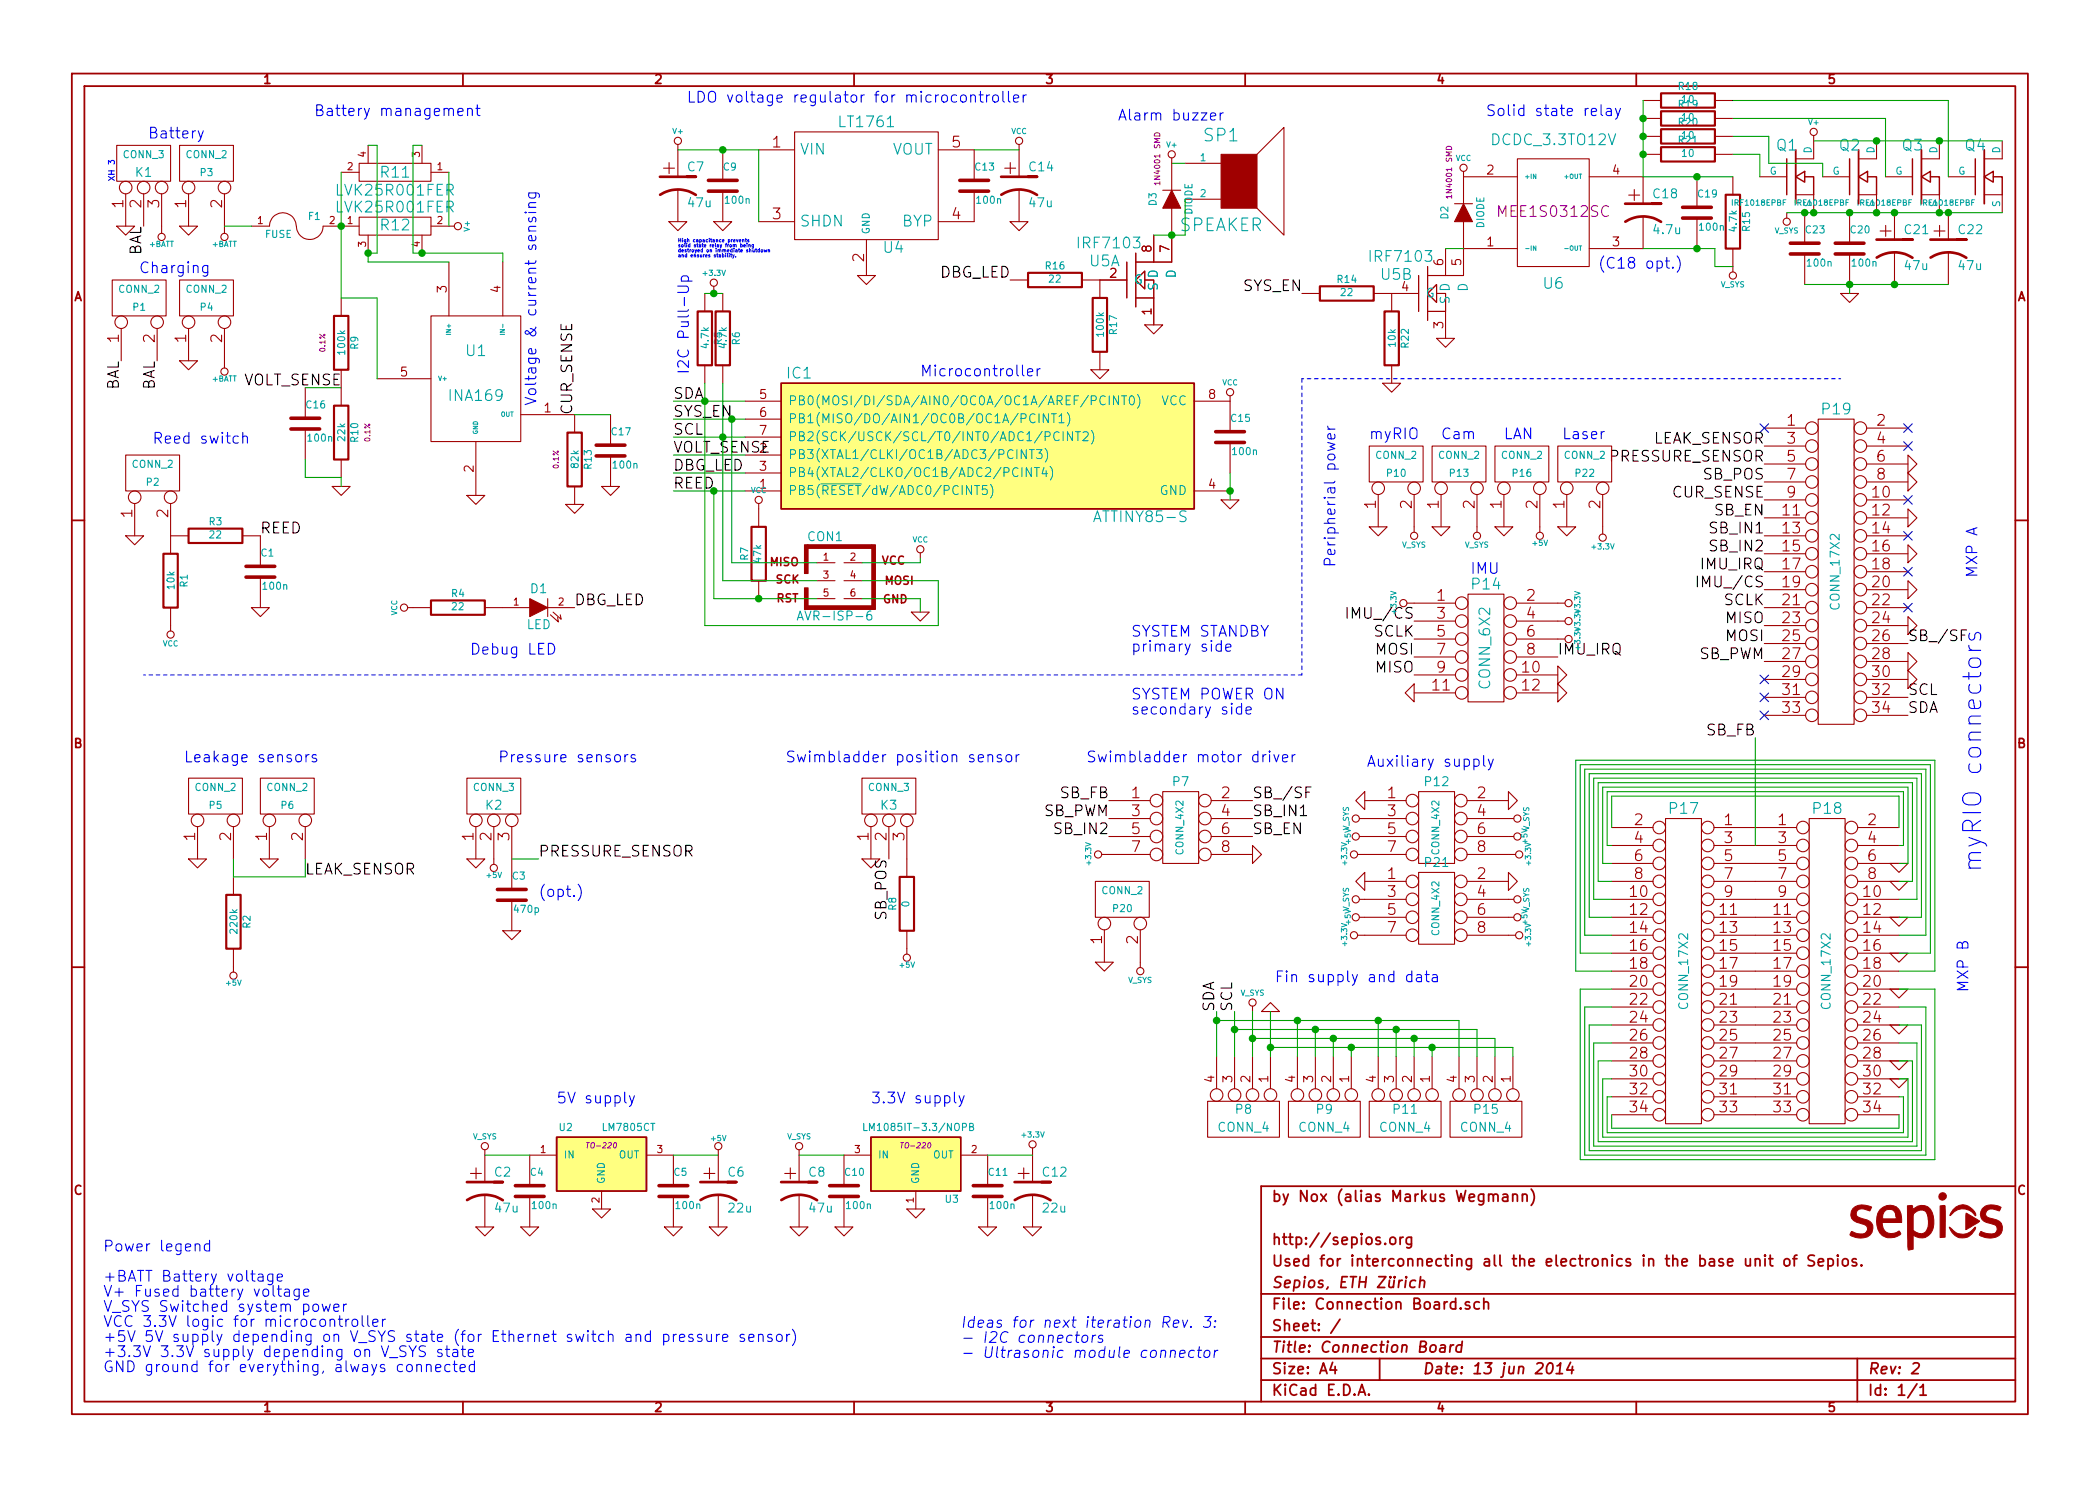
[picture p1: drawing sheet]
<svg xmlns="http://www.w3.org/2000/svg" width="297mm" height="210mm" viewBox="0 0 297 210" stroke-linecap="round" stroke-linejoin="round" font-family="sans-serif">
<defs><g id="words">
<text font-size="3.5" fill="#00f" x="280.4" y="123.4" transform="rotate(-90 280.4 123.4)">myRIO connectors</text>
<g font-size="2.8" fill="#a00000">
<text x="93.8" y="24.8">+</text>
<text x="142.1" y="24.8">+</text>
<text x="230.3" y="28.6">+</text>
<text x="265.9" y="33.6">+</text>
<text x="273.5" y="33.6">+</text>
<text x="66.5" y="167">+</text>
<text x="99.5" y="167">+</text>
<text x="110.9" y="167">+</text>
<text x="144" y="167">+</text>
</g>
<g font-size="2.5" fill="#00a0a0">
<text x="170.4" y="20.1">SP1</text>
<text x="166.8" y="32.8">SPEAKER</text>
</g>
<g font-size="2.1" fill="#00f">
<text x="44.4" y="16.5">Battery management</text>
<text x="97.2" y="14.6">LDO voltage regulator for microcontroller</text>
<text x="158.1" y="17.1">Alarm buzzer</text>
<text x="210.2" y="16.5">Solid state relay</text>
<text x="21" y="19.7">Battery</text>
<text x="19.7" y="38.7">Charging</text>
<text x="226.1" y="38.1">(C18 opt.)</text>
<text x="97.5" y="53" transform="rotate(-90 97.5 53)">I2C Pull-Up</text>
<text x="130.2" y="53.3">Microcontroller</text>
<text x="75.9" y="57.4" transform="rotate(-90 75.9 57.4)">Voltage &amp; current sensing</text>
<text x="21.6" y="62.9">Reed switch</text>
<text x="193.7" y="62.2">myRIO</text>
<text x="203.8" y="62.2">Cam</text>
<text x="212.7" y="62.2">LAN</text>
<text x="221" y="62.2">Laser</text>
<text x="189" y="80.3" transform="rotate(-90 189 80.3)">Peripherial power</text>
<text x="208.2" y="81.3">IMU</text>
<text x="279.8" y="81.3" transform="rotate(-90 279.8 81.3)">MXP A</text>
<text x="67.3" y="92.7">Debug LED</text>
<text x="160" y="90.2">SYSTEM STANDBY</text>
<text x="160" y="92.3">primary side</text>
<text x="160" y="99.1">SYSTEM POWER ON</text>
<text x="160" y="101.2">secondary side</text>
<text x="26" y="107.9">Leakage sensors</text>
<text x="70.5" y="107.9">Pressure sensors</text>
<text x="111.1" y="107.9">Swimbladder position sensor</text>
<text x="153.7" y="107.9">Swimbladder motor driver</text>
<text x="195" y="108.6">Auxiliary supply</text>
<text x="76.2" y="127">(opt.)</text>
<text x="180.3" y="139.1">Fin supply and data</text>
<text x="278.5" y="139.7" transform="rotate(-90 278.5 139.7)">MXP B</text>
<text x="78.7" y="156.2">5V supply</text>
<text x="123.2" y="156.2">3.3V supply</text>
<text x="14.6" y="177.2">Power legend</text>
<text x="14.6" y="181.4">+BATT Battery voltage</text>
<text x="14.6" y="183.6">V+ Fused battery voltage</text>
<text x="14.6" y="185.7">V_SYS Switched system power</text>
<text x="14.6" y="187.8">VCC 3.3V logic for microcontroller</text>
<text x="14.6" y="190">+5V 5V supply depending on V_SYS state (for Ethernet switch and pressure sensor)</text>
<text x="135.9" y="188">Ideas for next iteration Rev. 3:</text>
<text x="135.9" y="190.1">- I2C connectors</text>
<text x="14.6" y="192.1">+3.3V 3.3V supply depending on V_SYS state</text>
<text x="14.6" y="194.2">GND ground for everything, always connected</text>
<text x="135.9" y="192.2">- Ultrasonic module connector</text>
</g>
<g font-size="2.1" fill="#a00000">
<text x="109.3" y="20.9">1</text>
<text x="134.7" y="20.9">5</text>
<text x="17.5" y="29.4" transform="rotate(-90 17.5 29.4)">1</text>
<text x="20.1" y="29.4" transform="rotate(-90 20.1 29.4)">2</text>
<text x="22.6" y="29.4" transform="rotate(-90 22.6 29.4)">3</text>
<text x="26.4" y="29.4" transform="rotate(-90 26.4 29.4)">1</text>
<text x="31.5" y="29.4" transform="rotate(-90 31.5 29.4)">2</text>
<text x="109.3" y="31.1">3</text>
<text x="134.7" y="31.1">4</text>
<text x="122.3" y="37" transform="rotate(-90 122.3 37)">2</text>
<text x="16.9" y="48.5" transform="rotate(-90 16.9 48.5)">1</text>
<text x="22" y="48.5" transform="rotate(-90 22 48.5)">2</text>
<text x="26.4" y="48.5" transform="rotate(-90 26.4 48.5)">1</text>
<text x="31.5" y="48.5" transform="rotate(-90 31.5 48.5)">2</text>
<text x="34.2" y="54.6">VOLT_SENSE</text>
<text x="252.8" y="60.3">1</text>
<text x="252.8" y="62.9">3</text>
<text x="252.8" y="65.4">5</text>
<text x="265.5" y="60.3">2</text>
<text x="265.5" y="62.9">4</text>
<text x="265.5" y="65.4">6</text>
<text x="194.7" y="72" transform="rotate(-90 194.7 72)">1</text>
<text x="199.8" y="72" transform="rotate(-90 199.8 72)">2</text>
<text x="203.6" y="72" transform="rotate(-90 203.6 72)">1</text>
<text x="208.7" y="72" transform="rotate(-90 208.7 72)">2</text>
<text x="212.5" y="72" transform="rotate(-90 212.5 72)">1</text>
<text x="217.6" y="72" transform="rotate(-90 217.6 72)">2</text>
<text x="221.4" y="72" transform="rotate(-90 221.4 72)">1</text>
<text x="226.4" y="72" transform="rotate(-90 226.4 72)">2</text>
<text x="252.8" y="67.9">7</text>
<text x="252.8" y="70.5">9</text>
<text x="264.9" y="70.5">10</text>
<text x="265.5" y="67.9">8</text>
<text x="18.8" y="73.2" transform="rotate(-90 18.8 73.2)">1</text>
<text x="23.9" y="73.2" transform="rotate(-90 23.9 73.2)">2</text>
<text x="252.2" y="73">11</text>
<text x="252.2" y="75.6">13</text>
<text x="264.9" y="73">12</text>
<text x="264.9" y="75.6">14</text>
<text x="252.2" y="78.1">15</text>
<text x="252.2" y="80.6">17</text>
<text x="252.2" y="83.2">19</text>
<text x="264.9" y="83.2">20</text>
<text x="264.9" y="78.1">16</text>
<text x="264.9" y="80.6">18</text>
<text x="191.4" y="87.6">IMU_/CS</text>
<text x="203.3" y="85.1">1</text>
<text x="203.3" y="87.6">3</text>
<text x="216" y="85.1">2</text>
<text x="216" y="87.6">4</text>
<text x="252.2" y="85.7">21</text>
<text x="252.2" y="88.3">23</text>
<text x="264.9" y="85.7">22</text>
<text x="264.9" y="88.3">24</text>
<text x="203.3" y="90.2">5</text>
<text x="203.3" y="92.7">7</text>
<text x="203.3" y="95.2">9</text>
<text x="215.4" y="95.2">10</text>
<text x="216" y="90.2">6</text>
<text x="216" y="92.7">8</text>
<text x="220.3" y="92.7">IMU_IRQ</text>
<text x="252.2" y="90.8">25</text>
<text x="252.2" y="93.3">27</text>
<text x="252.2" y="95.9">29</text>
<text x="264.9" y="95.9">30</text>
<text x="264.9" y="90.8">26</text>
<text x="264.9" y="93.3">28</text>
<text x="202.7" y="97.8">11</text>
<text x="215.4" y="97.8">12</text>
<text x="252.2" y="98.4">31</text>
<text x="252.2" y="101">33</text>
<text x="264.9" y="98.4">32</text>
<text x="264.9" y="101">34</text>
<text x="160.1" y="113">1</text>
<text x="172.8" y="113">2</text>
<text x="196.3" y="113">1</text>
<text x="209" y="113">2</text>
<text x="27.7" y="118.9" transform="rotate(-90 27.7 118.9)">1</text>
<text x="32.8" y="118.9" transform="rotate(-90 32.8 118.9)">2</text>
<text x="37.8" y="118.9" transform="rotate(-90 37.8 118.9)">1</text>
<text x="42.9" y="118.9" transform="rotate(-90 42.9 118.9)">2</text>
<text x="67.1" y="118.9" transform="rotate(-90 67.1 118.9)">1</text>
<text x="69.6" y="118.9" transform="rotate(-90 69.6 118.9)">2</text>
<text x="72.1" y="118.9" transform="rotate(-90 72.1 118.9)">3</text>
<text x="122.9" y="118.9" transform="rotate(-90 122.9 118.9)">1</text>
<text x="125.5" y="118.9" transform="rotate(-90 125.5 118.9)">2</text>
<text x="128" y="118.9" transform="rotate(-90 128 118.9)">3</text>
<text x="160.1" y="115.6">3</text>
<text x="160.1" y="118.1">5</text>
<text x="172.8" y="115.6">4</text>
<text x="172.8" y="118.1">6</text>
<text x="196.3" y="115.6">3</text>
<text x="196.3" y="118.1">5</text>
<text x="209" y="115.6">4</text>
<text x="209" y="118.1">6</text>
<text x="231.2" y="116.8">2</text>
<text x="231.2" y="119.4">4</text>
<text x="243.9" y="116.8">1</text>
<text x="243.9" y="119.4">3</text>
<text x="251.5" y="116.8">1</text>
<text x="251.5" y="119.4">3</text>
<text x="264.2" y="116.8">2</text>
<text x="264.2" y="119.4">4</text>
<text x="160.1" y="120.6">7</text>
<text x="172.8" y="120.6">8</text>
<text x="196.3" y="120.6">7</text>
<text x="196.3" y="124.5">1</text>
<text x="209" y="120.6">8</text>
<text x="209" y="124.5">2</text>
<text x="231.2" y="121.9">6</text>
<text x="231.2" y="124.5">8</text>
<text x="243.9" y="121.9">5</text>
<text x="243.9" y="124.5">7</text>
<text x="251.5" y="121.9">5</text>
<text x="251.5" y="124.5">7</text>
<text x="264.2" y="121.9">6</text>
<text x="264.2" y="124.5">8</text>
<text x="196.3" y="127">3</text>
<text x="196.3" y="129.5">5</text>
<text x="209" y="127">4</text>
<text x="209" y="129.5">6</text>
<text x="230.6" y="127">10</text>
<text x="230.6" y="129.5">12</text>
<text x="243.3" y="129.5">11</text>
<text x="243.9" y="127">9</text>
<text x="250.9" y="129.5">11</text>
<text x="251.5" y="127">9</text>
<text x="263.6" y="127">10</text>
<text x="263.6" y="129.5">12</text>
<text x="156" y="133.5" transform="rotate(-90 156 133.5)">1</text>
<text x="161" y="133.5" transform="rotate(-90 161 133.5)">2</text>
<text x="196.3" y="132.1">7</text>
<text x="209" y="132.1">8</text>
<text x="230.6" y="132.1">14</text>
<text x="230.6" y="134.6">16</text>
<text x="230.6" y="137.2">18</text>
<text x="243.3" y="132.1">13</text>
<text x="243.3" y="134.6">15</text>
<text x="243.3" y="137.2">17</text>
<text x="250.9" y="132.1">13</text>
<text x="250.9" y="134.6">15</text>
<text x="250.9" y="137.2">17</text>
<text x="263.6" y="132.1">14</text>
<text x="263.6" y="134.6">16</text>
<text x="263.6" y="137.2">18</text>
<text x="230.6" y="139.7">20</text>
<text x="230.6" y="142.2">22</text>
<text x="243.3" y="142.2">21</text>
<text x="243.3" y="139.7">19</text>
<text x="250.9" y="142.2">21</text>
<text x="250.9" y="139.7">19</text>
<text x="263.6" y="139.7">20</text>
<text x="263.6" y="142.2">22</text>
<text x="230.6" y="144.8">24</text>
<text x="230.6" y="147.3">26</text>
<text x="230.6" y="149.9">28</text>
<text x="243.3" y="144.8">23</text>
<text x="243.3" y="147.3">25</text>
<text x="243.3" y="149.9">27</text>
<text x="250.9" y="144.8">23</text>
<text x="250.9" y="147.3">25</text>
<text x="250.9" y="149.9">27</text>
<text x="263.6" y="144.8">24</text>
<text x="263.6" y="147.3">26</text>
<text x="263.6" y="149.9">28</text>
<text x="230.6" y="152.4">30</text>
<text x="230.6" y="154.9">32</text>
<text x="243.3" y="154.9">31</text>
<text x="243.3" y="152.4">29</text>
<text x="250.9" y="154.9">31</text>
<text x="250.9" y="152.4">29</text>
<text x="263.6" y="152.4">30</text>
<text x="263.6" y="154.9">32</text>
<text x="230.6" y="157.5">34</text>
<text x="243.3" y="157.5">33</text>
<text x="250.9" y="157.5">33</text>
<text x="263.6" y="157.5">34</text>
<text x="179.9" y="170.1">by Nox (alias Markus Wegmann)</text>
<text x="179.9" y="179.3">Used for interconnecting all the electronics in the base unit of Sepios.</text>
<text x="179.9" y="176.2">http://sepios.org</text>
<text x="179.9" y="185.4">File: Connection Board.sch</text>
<text x="179.9" y="182.3">Sepios, ETH Zürich</text>
<text x="179.9" y="191.5">Title: Connection Board</text>
<text x="179.9" y="188.4">Sheet: /</text>
<text x="179.9" y="197.6">KiCad E.D.A.</text>
<text x="179.9" y="194.5">Size: A4</text>
<text x="201.2" y="194.5">Date: 13 jun 2014</text>
<text x="264.2" y="194.5">Rev: 2</text>
<text x="264.2" y="197.6">Id: 1/1</text>
</g>
<g font-size="2.1" fill="#00a0a0">
<text x="113.2" y="22">VIN</text>
<text x="118.9" y="18.1">LT1761</text>
<text x="126.1" y="22">VOUT</text>
<text x="211.2" y="20.6">DCDC_3.3TO12V</text>
<text x="251.3" y="21.4">Q1</text>
<text x="260.2" y="21.4">Q2</text>
<text x="269.1" y="21.4">Q3</text>
<text x="278" y="21.4">Q4</text>
<text x="47.9" y="27.8">LVK25R001FER</text>
<text x="53.9" y="25.2">R11</text>
<text x="47.9" y="30.1">LVK25R001FER</text>
<text x="53.9" y="32.7">R12</text>
<text x="113.2" y="32.1">SHDN</text>
<text x="125" y="35.9">U4</text>
<text x="127.6" y="32.1">BYP</text>
<text x="152.8" y="35.2">IRF7103</text>
<text x="154.1" y="37.8">U5A</text>
<text x="194.1" y="37.1">IRF7103</text>
<text x="195.4" y="39.7">U5B</text>
<text x="218.4" y="40.9">U6</text>
<text x="66" y="50.5">U1</text>
<text x="111.4" y="53.6">IC1</text>
<text x="63.7" y="56.8">INA169</text>
<text x="257.8" y="58.7">P19</text>
<text x="155.2" y="74">ATTINY85-S</text>
<text x="208.3" y="83.5">P14</text>
<text x="210.9" y="97.3" transform="rotate(-90 210.9 97.3)">CONN_6X2</text>
<text x="236.2" y="115.2">P17</text>
<text x="256.6" y="115.2">P18</text>
</g>
<text font-size="2.1" fill="#a000a0" x="212.3" y="30.8">MEE1S0312SC</text>
<g font-size="2.1">
<text x="20.1" y="36.4" transform="rotate(-90 20.1 36.4)">BAL</text>
<text x="132.7" y="39.4">DBG_LED</text>
<text x="175.8" y="41.3">SYS_EN</text>
<text x="16.9" y="55.4" transform="rotate(-90 16.9 55.4)">BAL</text>
<text x="22" y="55.4" transform="rotate(-90 22 55.4)">BAL</text>
<text x="81" y="58.7" transform="rotate(-90 81 58.7)">CUR_SENSE</text>
<text x="95.2" y="61.6">SCL</text>
<text x="95.2" y="64.1">VOLT_SENSE</text>
<text x="227.7" y="65.4">PRESSURE_SENSOR</text>
<text x="233.6" y="62.9">LEAK_SENSOR</text>
<text x="95.2" y="66.7">DBG_LED</text>
<text x="236.6" y="70.5">CUR_SENSE</text>
<text x="240.9" y="67.9">SB_POS</text>
<text x="36.8" y="75.6">REED</text>
<text x="242.1" y="75.6">SB_IN1</text>
<text x="242.5" y="73">SB_EN</text>
<text x="240.7" y="80.6">IMU_IRQ</text>
<text x="240.9" y="83.2">IMU_/CS</text>
<text x="242.1" y="78.1">SB_IN2</text>
<text x="81.3" y="85.7">DBG_LED</text>
<text x="243.8" y="85.7">SCLK</text>
<text x="244.1" y="88.3">MISO</text>
<text x="194.3" y="90.2">SCLK</text>
<text x="194.6" y="92.7">MOSI</text>
<text x="194.6" y="95.2">MISO</text>
<text x="240.2" y="93.3">SB_PWM</text>
<text x="244.1" y="90.8">MOSI</text>
<text x="269.9" y="90.8">SB_/SF</text>
<text x="269.9" y="101">SDA</text>
<text x="269.9" y="98.4">SCL</text>
<text x="241.3" y="104.1">SB_FB</text>
<text x="149.9" y="113">SB_FB</text>
<text x="177.2" y="113">SB_/SF</text>
<text x="147.5" y="115.6">SB_PWM</text>
<text x="149.4" y="118.1">SB_IN2</text>
<text x="177.2" y="115.6">SB_IN1</text>
<text x="177.2" y="118.1">SB_EN</text>
<text x="76.2" y="121.3">PRESSURE_SENSOR</text>
<text x="125.5" y="130.1" transform="rotate(-90 125.5 130.1)">SB_POS</text>
<text x="171.8" y="143.1" transform="rotate(-90 171.8 143.1)">SDA</text>
<text x="174.4" y="143.1" transform="rotate(-90 174.4 143.1)">SCL</text>
</g>
<g font-size="2.1" fill="#00a000">
<text x="95.2" y="56.5">SDA</text>
<text x="95.2" y="59">SYS_EN</text>
<text x="95.2" y="69.2">REED</text>
<text x="43.2" y="123.8">LEAK_SENSOR</text>
</g>
<g font-size="1.8" fill="#a00000">
<text x="37.3" y="11.9">1</text>
<text x="92.7" y="11.9">2</text>
<text x="148" y="11.9">3</text>
<text x="203.3" y="11.9">4</text>
<text x="258.6" y="11.9">5</text>
<text x="210.3" y="24.8">2</text>
<text x="228.1" y="24.8">4</text>
<text x="162.9" y="35.7" transform="rotate(-90 162.9 35.7)">8</text>
<text x="165.5" y="35.7" transform="rotate(-90 165.5 35.7)">7</text>
<text x="210.3" y="34.9">1</text>
<text x="228.1" y="34.9">3</text>
<text x="63.2" y="41.4" transform="rotate(-90 63.2 41.4)">3</text>
<text x="70.9" y="41.4" transform="rotate(-90 70.9 41.4)">4</text>
<text x="157" y="39.4">2</text>
<text x="198.3" y="41.3">4</text>
<text x="204.2" y="37.6" transform="rotate(-90 204.2 37.6)">6</text>
<text x="206.8" y="37.6" transform="rotate(-90 206.8 37.6)">5</text>
<text x="10.4" y="42.7">A</text>
<text x="162.9" y="44.5" transform="rotate(-90 162.9 44.5)">1</text>
<text x="204.2" y="46.5" transform="rotate(-90 204.2 46.5)">3</text>
<text x="285.3" y="42.7">A</text>
<text x="56.7" y="53.3">5</text>
<text x="77" y="58.4">1</text>
<text x="107.5" y="56.5">5</text>
<text x="107.5" y="59">6</text>
<text x="171" y="56.5">8</text>
<text x="107.5" y="61.6">7</text>
<text x="67.1" y="66.8" transform="rotate(-90 67.1 66.8)">2</text>
<text x="107.5" y="66.7">3</text>
<text x="171" y="69.2">4</text>
<text x="10.4" y="105.9">B</text>
<text x="285.3" y="105.9">B</text>
<text x="171.8" y="153.1" transform="rotate(-90 171.8 153.1)">4</text>
<text x="174.4" y="153.1" transform="rotate(-90 174.4 153.1)">3</text>
<text x="176.9" y="153.1" transform="rotate(-90 176.9 153.1)">2</text>
<text x="179.5" y="153.1" transform="rotate(-90 179.5 153.1)">1</text>
<text x="183.3" y="153.1" transform="rotate(-90 183.3 153.1)">4</text>
<text x="185.8" y="153.1" transform="rotate(-90 185.8 153.1)">3</text>
<text x="188.3" y="153.1" transform="rotate(-90 188.3 153.1)">2</text>
<text x="190.9" y="153.1" transform="rotate(-90 190.9 153.1)">1</text>
<text x="194.7" y="153.1" transform="rotate(-90 194.7 153.1)">4</text>
<text x="197.2" y="153.1" transform="rotate(-90 197.2 153.1)">3</text>
<text x="199.8" y="153.1" transform="rotate(-90 199.8 153.1)">2</text>
<text x="202.3" y="153.1" transform="rotate(-90 202.3 153.1)">1</text>
<text x="206.1" y="153.1" transform="rotate(-90 206.1 153.1)">4</text>
<text x="208.7" y="153.1" transform="rotate(-90 208.7 153.1)">3</text>
<text x="211.2" y="153.1" transform="rotate(-90 211.2 153.1)">2</text>
<text x="213.7" y="153.1" transform="rotate(-90 213.7 153.1)">1</text>
<text x="10.4" y="169.1">C</text>
<text x="285.3" y="169.1">C</text>
<text x="37.3" y="199.8">1</text>
<text x="92.7" y="199.8">2</text>
<text x="148" y="199.8">3</text>
<text x="203.3" y="199.8">4</text>
<text x="258.6" y="199.8">5</text>
</g>
<g font-size="1.8" fill="#00a0a0">
<text x="19.2" y="25.1">K1</text>
<text x="97.3" y="24.3">C7</text>
<text x="97.4" y="29.4">47u</text>
<text x="145.6" y="24.3">C14</text>
<text x="145.7" y="29.4">47u</text>
<text x="233.9" y="28.1">C18</text>
<text x="234" y="33.2">4.7u</text>
<text x="269.5" y="33.2">C21</text>
<text x="277.1" y="33.2">C22</text>
<text x="160.4" y="40.3">G</text>
<text x="163.8" y="41.1" transform="rotate(-90 163.8 41.1)">S D</text>
<text x="166.4" y="39.4" transform="rotate(-90 166.4 39.4)">D</text>
<text x="207.6" y="41.3" transform="rotate(-90 207.6 41.3)">D</text>
<text x="269.5" y="38.3">47u</text>
<text x="277.1" y="38.3">47u</text>
<text x="201.7" y="42.2">G</text>
<text x="205.1" y="43" transform="rotate(-90 205.1 43)">S D</text>
<text x="111.5" y="57.4">PB0(MOSI/DI/SDA/AIN0/OC0A/OC1A/AREF/PCINT0)</text>
<text x="111.5" y="59.9">PB1(MISO/DO/AIN1/OC0B/OC1A/PCINT1)</text>
<text x="164.2" y="57.4">VCC</text>
<text x="111.5" y="65">PB3(XTAL1/CLKI/OC1B/ADC3/PCINT3)</text>
<text x="111.5" y="62.5">PB2(SCK/USCK/SCL/T0/INT0/ADC1/PCINT2)</text>
<text x="107.5" y="69.2">1</text>
<text x="111.5" y="70.1">PB5(RESET/dW/ADC0/PCINT5)</text>
<text x="111.5" y="67.6">PB4(XTAL2/CLKO/OC1B/ADC2/PCINT4)</text>
<text x="164" y="70.1">GND</text>
<text x="114.3" y="76.6">CON1</text>
<text x="75.1" y="84">D1</text>
<text x="74.4" y="89.1">LED</text>
<text x="113.7" y="87.9">AVR-ISP-6</text>
<text x="260.3" y="86" transform="rotate(-90 260.3 86)">CONN_17X2</text>
<text x="165.9" y="111.3">P7</text>
<text x="201.6" y="111.3">P12</text>
<text x="68.7" y="114.6">K2</text>
<text x="124.6" y="114.6">K3</text>
<text x="201.6" y="122.7">P21</text>
<text x="238.8" y="142.6" transform="rotate(-90 238.8 142.6)">CONN_17X2</text>
<text x="259" y="142.6" transform="rotate(-90 259 142.6)">CONN_17X2</text>
<text x="172.3" y="160.2">CONN_4</text>
<text x="174.8" y="157.7">P8</text>
<text x="183.7" y="160.2">CONN_4</text>
<text x="186.3" y="157.7">P9</text>
<text x="195.2" y="160.2">CONN_4</text>
<text x="197.2" y="157.7">P11</text>
<text x="206.6" y="160.2">CONN_4</text>
<text x="208.6" y="157.7">P15</text>
<text x="70" y="166.5">C2</text>
<text x="103" y="166.5">C6</text>
<text x="114.4" y="166.5">C8</text>
<text x="147.5" y="166.5">C12</text>
<text x="70.1" y="171.6">47u</text>
<text x="103.1" y="171.6">22u</text>
<text x="114.6" y="171.6">47u</text>
<text x="147.6" y="171.6">22u</text>
</g>
<text font-size="1.8" x="107.5" y="64.1">2</text>
<g font-size="1.6" fill="#a00000">
<text x="108.9" y="80.1">MISO</text>
<text x="109.7" y="82.6">SCK</text>
<text x="124.7" y="79.9">VCC</text>
<text x="125.1" y="82.8">MOSI</text>
<text x="109.8" y="85.3">RST</text>
<text x="124.9" y="85.4">GND</text>
</g>
<g font-size="1.4" fill="#00a0a0">
<text x="237.5" y="17.9">R20</text>
<text x="237.5" y="15.3">R19</text>
<text x="237.5" y="12.8">R18</text>
<text x="237.9" y="17.2">10</text>
<text x="237.9" y="14.6">10</text>
<text x="17.4" y="22.4">CONN_3</text>
<text x="26.3" y="22.4">CONN_2</text>
<text x="169.8" y="22.9">1</text>
<text x="237.5" y="20.4">R21</text>
<text x="237.9" y="22.2">10</text>
<text x="237.9" y="19.7">10</text>
<text x="256.3" y="21.7" transform="rotate(-90 256.3 21.7)">D</text>
<text x="265.2" y="21.7" transform="rotate(-90 265.2 21.7)">D</text>
<text x="274.1" y="21.7" transform="rotate(-90 274.1 21.7)">D</text>
<text x="283" y="21.7" transform="rotate(-90 283 21.7)">D</text>
<text x="28.3" y="25">P3</text>
<text x="102.3" y="24.2">C9</text>
<text x="102.7" y="28.9">100n</text>
<text x="138" y="24.2">C13</text>
<text x="138.3" y="28.9">100n</text>
<text x="163.6" y="29.1" transform="rotate(-90 163.6 29.1)">D3</text>
<text x="169.8" y="27.9">2</text>
<text x="240.2" y="28">C19</text>
<text x="250.3" y="24.8">G</text>
<text x="256.3" y="29.3" transform="rotate(-90 256.3 29.3)">S</text>
<text x="259.2" y="24.8">G</text>
<text x="265.2" y="29.3" transform="rotate(-90 265.2 29.3)">S</text>
<text x="268.1" y="24.8">G</text>
<text x="274.1" y="29.3" transform="rotate(-90 274.1 29.3)">S</text>
<text x="277" y="24.8">G</text>
<text x="283" y="29.3" transform="rotate(-90 283 29.3)">S</text>
<text x="37.5" y="33.7">FUSE</text>
<text x="43.6" y="31.2">F1</text>
<text x="123.1" y="33.1" transform="rotate(-90 123.1 33.1)">GND</text>
<text x="168.7" y="30.4" transform="rotate(-90 168.7 30.4)">DIODE</text>
<text x="204.9" y="31" transform="rotate(-90 204.9 31)">D2</text>
<text x="210" y="32.3" transform="rotate(-90 210 32.3)">DIODE</text>
<text x="240.5" y="32.7">100n</text>
<text x="245.7" y="32.7" transform="rotate(-90 245.7 32.7)">4.7k</text>
<text x="247.6" y="32.7" transform="rotate(-90 247.6 32.7)">R15</text>
<text x="255.4" y="33.1">C23</text>
<text x="261.8" y="33.1">C20</text>
<text x="16.8" y="41.5">CONN_2</text>
<text x="26.3" y="41.5">CONN_2</text>
<text x="147.9" y="38.2">R16</text>
<text x="148.4" y="40">22</text>
<text x="189.2" y="40.1">R14</text>
<text x="189.7" y="41.9">22</text>
<text x="255.7" y="37.8">100n</text>
<text x="262.1" y="37.8">100n</text>
<text x="18.8" y="44">P1</text>
<text x="28.3" y="44">P4</text>
<text x="156.2" y="47.5" transform="rotate(-90 156.2 47.5)">100k</text>
<text x="158" y="47.3" transform="rotate(-90 158 47.3)">R17</text>
<text x="48.9" y="50.1" transform="rotate(-90 48.9 50.1)">100k</text>
<text x="50.7" y="49.4" transform="rotate(-90 50.7 49.4)">R9</text>
<text x="100.3" y="49.2" transform="rotate(-90 100.3 49.2)">4.7k</text>
<text x="102.2" y="48.8" transform="rotate(-90 102.2 48.8)">R5</text>
<text x="102.8" y="49.2" transform="rotate(-90 102.8 49.2)">4.7k</text>
<text x="104.7" y="48.8" transform="rotate(-90 104.7 48.8)">R6</text>
<text x="197.5" y="49" transform="rotate(-90 197.5 49)">10k</text>
<text x="199.3" y="49.2" transform="rotate(-90 199.3 49.2)">R22</text>
<text x="43.4" y="57.8">C16</text>
<text x="174.2" y="59.7">C15</text>
<text x="43.6" y="62.5">100n</text>
<text x="48.9" y="62.4" transform="rotate(-90 48.9 62.4)">22k</text>
<text x="50.7" y="62.5" transform="rotate(-90 50.7 62.5)">R10</text>
<text x="86.5" y="61.6">C17</text>
<text x="174.4" y="64.4">100n</text>
<text x="194.6" y="65">CONN_2</text>
<text x="203.5" y="65">CONN_2</text>
<text x="212.4" y="65">CONN_2</text>
<text x="221.3" y="65">CONN_2</text>
<text x="18.7" y="66.2">CONN_2</text>
<text x="20.7" y="68.8">P2</text>
<text x="81.9" y="66.2" transform="rotate(-90 81.9 66.2)">82k</text>
<text x="83.7" y="66.3" transform="rotate(-90 83.7 66.3)">R13</text>
<text x="86.8" y="66.3">100n</text>
<text x="196.2" y="67.5">P10</text>
<text x="205.1" y="67.5">P13</text>
<text x="214" y="67.5">P16</text>
<text x="222.9" y="67.5">P22</text>
<text x="29.6" y="74.4">R3</text>
<text x="29.7" y="76.2">22</text>
<text x="24.7" y="83.3" transform="rotate(-90 24.7 83.3)">10k</text>
<text x="26.6" y="83.1" transform="rotate(-90 26.6 83.1)">R1</text>
<text x="36.9" y="78.8">C1</text>
<text x="37.3" y="83.5">100n</text>
<text x="105.9" y="79.2" transform="rotate(-90 105.9 79.2)">R7</text>
<text x="107.7" y="79.5" transform="rotate(-90 107.7 79.5)">47k</text>
<text x="63.9" y="84.5">R4</text>
<text x="64" y="86.4">22</text>
<text x="27.6" y="112">CONN_2</text>
<text x="37.8" y="112">CONN_2</text>
<text x="67" y="112">CONN_3</text>
<text x="122.9" y="112">CONN_3</text>
<text x="29.6" y="114.5">P5</text>
<text x="39.8" y="114.5">P6</text>
<text x="72.5" y="124.5">C3</text>
<text x="167.4" y="120.8" transform="rotate(-90 167.4 120.8)">CONN_4X2</text>
<text x="203.6" y="120.8" transform="rotate(-90 203.6 120.8)">CONN_4X2</text>
<text x="33.6" y="132" transform="rotate(-90 33.6 132)">220k</text>
<text x="35.5" y="131.3" transform="rotate(-90 35.5 131.3)">R2</text>
<text x="72.8" y="129.2">470p</text>
<text x="126.8" y="128.8" transform="rotate(-90 126.8 128.8)">R8</text>
<text x="128.7" y="128.3" transform="rotate(-90 128.7 128.3)">0</text>
<text x="155.9" y="126.6">CONN_2</text>
<text x="157.5" y="129.1">P20</text>
<text x="203.6" y="132.3" transform="rotate(-90 203.6 132.3)">CONN_4X2</text>
<text x="79.1" y="160.1">U2</text>
<text x="85.4" y="160.1">LM7805CT</text>
<text x="123.2" y="160.1">LM1085IT-3.3/NOPB</text>
<text x="75" y="166.4">C4</text>
<text x="79.8" y="164">IN</text>
<text x="85.6" y="167.5" transform="rotate(-90 85.6 167.5)">GND</text>
<text x="87.4" y="164">OUT</text>
<text x="95.4" y="166.4">C5</text>
<text x="119.6" y="166.4">C10</text>
<text x="124.2" y="164">IN</text>
<text x="130" y="167.5" transform="rotate(-90 130 167.5)">GND</text>
<text x="131.9" y="164">OUT</text>
<text x="139.9" y="166.4">C11</text>
<text x="75.4" y="171.1">100n</text>
<text x="95.7" y="171.1">100n</text>
<text x="119.8" y="171.1">100n</text>
<text x="133.7" y="170.2">U3</text>
<text x="140.2" y="171.1">100n</text>
</g>
<g font-size="1.4" fill="#a00000">
<text x="51.8" y="22.2" transform="rotate(-90 51.8 22.2)">4</text>
<text x="59.4" y="22.2" transform="rotate(-90 59.4 22.2)">3</text>
<text x="49.1" y="24.1">2</text>
<text x="61.8" y="24.1">1</text>
<text x="36.4" y="31.7">1</text>
<text x="46.6" y="31.7">2</text>
<text x="49.1" y="31.7">1</text>
<text x="51.8" y="34.9" transform="rotate(-90 51.8 34.9)">3</text>
<text x="59.4" y="34.9" transform="rotate(-90 59.4 34.9)">4</text>
<text x="61.8" y="31.7">2</text>
<text x="116.5" y="79.4">1</text>
<text x="116.5" y="81.9">3</text>
<text x="120.3" y="79.4">2</text>
<text x="120.3" y="81.9">4</text>
<text x="72.6" y="85.7">1</text>
<text x="79" y="85.7">2</text>
<text x="116.5" y="84.4">5</text>
<text x="120.3" y="84.4">6</text>
<text x="76.5" y="163.2">1</text>
<text x="93" y="163.2">3</text>
<text x="120.9" y="163.2">3</text>
<text x="137.4" y="163.2">2</text>
<text x="84.8" y="170.2" transform="rotate(-90 84.8 170.2)">2</text>
<text x="129.3" y="170.2" transform="rotate(-90 129.3 170.2)">1</text>
</g>
<text font-size="1.2" fill="#00f" x="16.3" y="25.6" transform="rotate(-90 16.3 25.6)">XH 3</text>
<g font-size="1.1" fill="#00a0a0">
<text x="255.9" y="17.7">V+</text>
<text x="95.2" y="19">V+</text>
<text x="143" y="19">VCC</text>
<text x="165.1" y="20.9">V+</text>
<text x="205.9" y="22.8">VCC</text>
<text x="245.2" y="29.1">IRF1018EPBF</text>
<text x="254.1" y="29.1">IRF1018EPBF</text>
<text x="263" y="29.1">IRF1018EPBF</text>
<text x="271.9" y="29.1">IRF1018EPBF</text>
<text x="21.1" y="35">+BATT</text>
<text x="30" y="35">+BATT</text>
<text x="66.5" y="32.7" transform="rotate(-90 66.5 32.7)">V+</text>
<text x="251" y="33.1">V_SYS</text>
<text x="99.6" y="39.1">+3.3V</text>
<text x="243.4" y="40.7">V_SYS</text>
<text x="30" y="54">+BATT</text>
<text x="172.9" y="54.6">VCC</text>
<text x="129.1" y="76.8">VCC</text>
<text x="198.3" y="77.5">V_SYS</text>
<text x="207.2" y="77.5">V_SYS</text>
<text x="216.8" y="77.3">+5V</text>
<text x="225.3" y="77.8">+3.3V</text>
<text x="56.2" y="87.1" transform="rotate(-90 56.2 87.1)">VCC</text>
<text x="197.6" y="86.7" transform="rotate(-90 197.6 86.7)">+3.3V</text>
<text x="223.6" y="86.7" transform="rotate(-90 223.6 86.7)">+3.3V</text>
<text x="23" y="91.5">VCC</text>
<text x="223.6" y="91.8" transform="rotate(-90 223.6 91.8)">+3.3V</text>
<text x="191.1" y="119.3" transform="rotate(-90 191.1 119.3)">+5VV_SYS</text>
<text x="216.1" y="119.3" transform="rotate(-90 216.1 119.3)">+5VV_SYS</text>
<text x="68.9" y="124.3">+5V</text>
<text x="154.4" y="122.3" transform="rotate(-90 154.4 122.3)">+3.3V</text>
<text x="190.6" y="122.3" transform="rotate(-90 190.6 122.3)">+3.3V</text>
<text x="216.6" y="122.3" transform="rotate(-90 216.6 122.3)">+3.3V</text>
<text x="191.1" y="130.8" transform="rotate(-90 191.1 130.8)">+5VV_SYS</text>
<text x="216.1" y="130.8" transform="rotate(-90 216.1 130.8)">+5VV_SYS</text>
<text x="127.3" y="137">+5V</text>
<text x="190.6" y="133.7" transform="rotate(-90 190.6 133.7)">+3.3V</text>
<text x="216.6" y="133.7" transform="rotate(-90 216.6 133.7)">+3.3V</text>
<text x="32.1" y="139.5">+5V</text>
<text x="159.6" y="139.1">V_SYS</text>
<text x="175.5" y="140.9">V_SYS</text>
<text x="66.9" y="161.2">V_SYS</text>
<text x="100.6" y="161.5">+5V</text>
<text x="111.3" y="161.2">V_SYS</text>
<text x="144.7" y="161">+3.3V</text>
</g>
<g font-size="1.1" fill="#a000a0">
<text x="164.1" y="25.7" transform="rotate(-90 164.1 25.7)">1N4001 SMD</text>
<text x="205.4" y="27.7" transform="rotate(-90 205.4 27.7)">1N4001 SMD</text>
<text x="46.1" y="49.7" transform="rotate(-90 46.1 49.7)">0.1%</text>
<text x="52.4" y="62.4" transform="rotate(-90 52.4 62.4)">0.1%</text>
<text x="79.1" y="66.2" transform="rotate(-90 79.1 66.2)">0.1%</text>
<text x="83.3" y="162.5">TO-220</text>
<text x="127.7" y="162.5">TO-220</text>
</g>
<g font-size=".9" fill="#00a0a0">
<text x="215.6" y="25.3">+IN</text>
<text x="221.4" y="25.3">+OUT</text>
<text x="215.6" y="35.5">-IN</text>
<text x="221.6" y="35.5">-OUT</text>
<text x="63.8" y="47.1" transform="rotate(-90 63.8 47.1)">IN+</text>
<text x="71.4" y="46.9" transform="rotate(-90 71.4 46.9)">IN-</text>
<text x="62" y="53.9">V+</text>
<text x="70.8" y="59">OUT</text>
<text x="67.6" y="61.5" transform="rotate(-90 67.6 61.5)">GND</text>
</g>
<g font-size=".7" fill="#00f">
<text x="95.9" y="34.3">High capacitance prevents</text>
<text x="95.9" y="35">solid state relay from being</text>
<text x="95.9" y="35.7">destroyed on immediate shutdown</text>
<text x="95.9" y="36.4">and ensures stability.</text>
</g>
</g></defs>
<g fill="none" stroke="#a00000" stroke-width=".25">
<path d="M10.2 10.4h276.6v189.7h-276.6zM11.9 12.2h273.2v186.1h-273.2zM65.5 10.4v1.8M120.8 10.4v1.8M176.1 10.4v1.8M231.4 10.4v1.8M254 21.2v7.6M262.9 21.2v7.6M271.8 21.2v7.6M280.7 21.2v7.6M110.5 54.2h58.4v17.8h-58.4zM10.2 73.6h1.7"/>
<path d="M285.1 73.6h1.7M10.2 136.8h1.7M285.1 136.8h1.7M78.7 160.9h12.7v7.6h-12.7zM123.2 160.9h12.7v7.6h-12.7zM195.9 175.9l.1 .1-.1 .1v-.1v-.1v.2M196.7 175.1a.42 .42 0 0 1 .7 .3v.4a.43 .43 0 0 1-.4 .3 .43 .43 0 0 1-.4-.3v-.4zM198 175.1v1M198.5 175.1h-.3l-.2 .3M199.6 175.1v1.2a.43 .43 0 0 1-.6 .2M199.6 175.1a.48 .48 0 0 0-.6 .1l-.1 .6a.48 .48 0 0 0 .7 .2M211.2 169.2a.35 .35 0 0 1 .4-.3 .35 .35 0 0 1 .3 .3v.8"/>
<path d="M212.6 169h.2h.4l.1 1M213.3 169.3l-.5 .1a.3 .3 0 0 0-.3 .3 .3 .3 0 0 0 .3 .3l.5-.1M214 169.1a.38 .38 0 0 1 .6 .1v.8M214 169v1M215.3 169.1a.38 .38 0 0 1 .7 .1v.8M215.3 169v1M216.6 168.2a1.75 1.75 0 0 1 0 2.4M246.9 178.1v.8a.39 .39 0 0 0 .7 .1M247.6 178.1v1M248.3 178.3a.38 .38 0 0 1 .6 0v.8M248.3 178.1v1M249.7 177.6l-.1 .1h.1v-.1v.1"/>
<path d="M249.7 178.1v1M250.2 178.1h.6M250.4 177.6v1.3l.1 .1 .3 .1M252.4 178.3a.42 .42 0 0 1 .4-.2 .42 .42 0 0 1 .4 .3v.4a.43 .43 0 0 1-.4 .3 .43 .43 0 0 1-.5-.3zM253.6 178.1h.6M254.2 177.6l-.3 .1-.1 .1v1.3M256.6 177.7a.62 .62 0 0 0-.8 0 .36 .36 0 0 0 .3 .6l.2 .1a.36 .36 0 0 1 .3 .4 .36 .36 0 0 1-.3 .3l-.5-.1M257.2 178.6l.7-.1v-.3l-.5-.1-.2 .2 .1 .7 .1 .1 .5-.1M258.6 178.2a.48 .48 0 0 1 .6 .1l.1 .5a.48 .48 0 0 1-.7 .2M258.6 178.1v1.5M259.9 177.6v.1h.1l-.1-.1v.1M259.9 178.1v1"/>
<path d="M260.7 178.3a.42 .42 0 0 1 .4-.2 .42 .42 0 0 1 .3 .3v.4a.43 .43 0 0 1-.4 .3 .43 .43 0 0 1-.4-.3zM262.6 178.2l-.4-.1-.2 .2 .1 .2 .5 .2v.1v.2l-.2 .1-.4-.1M263.3 179h.1l-.1 .1-.1-.1h.1v.1M285.1 167.8h-106.7v30.5M65.5 198.3v1.8M120.8 198.3v1.8M176.1 198.3v1.8M178.4 183.1h106.7M178.4 189.2h106.7M178.4 195.3h106.7M178.4 192.2h106.7M188.5 192.8l-.4 1h1"/>
<path d="M188.8 193.3v1.1M189.5 186.7l-1.3 1.9M192.1 197.4l.5-1.5 .5 1.5M192.3 197h.7M193.6 197.3h.1l-.1 .1-.1-.1h.1v.1M195.1 192.2v3.1M200.2 181.2a.51 .51 0 0 0-.7 .3v.5a.53 .53 0 0 0 .6 .1M200.9 181.3a.38 .38 0 0 1 .6 .1l-.1 .8M200.9 180.6l-.1 1.6M202.4 190.4a.39 .39 0 0 1 .4-.1 .39 .39 0 0 1 .3 .3l-.1 .6a.41 .41 0 0 1-.7-.2zM203.8 190.4l.2-.1 .4 .1v.1l-.1 .8M204.4 190.7h-.5a.35 .35 0 0 0-.2 .5l.1 .1 .5-.1"/>
<path d="M205.2 190.3l-.1 1M205.6 190.3l-.3 .1-.2 .2M206.6 185.1h.1l-.1 .1-.1-.1h.1v.1M206.8 190.4a.51 .51 0 0 0-.8 .2v.6a.53 .53 0 0 0 .7 0M206.8 189.8l-.1 1.5M207.8 184.3l-.3-.1-.2 .2v.2l.5 .2 .1 .1-.1 .2-.1 .1-.4-.1M209.2 184.3a.48 .48 0 0 0-.6 0l-.1 .6a.48 .48 0 0 0 .7 .2M209.9 184.3a.38 .38 0 0 1 .6 .1v.8M209.9 183.7v1.5M219 193a.35 .35 0 0 1 .4-.2 .35 .35 0 0 1 .2 .3 .87 .87 0 0 1-.6 1.3l-.1-.1a1.14 1.14 0 0 1 .1-1.3zM220.1 194.4h.9M220.2 193.3l.6-.5-.2 1.6"/>
<path d="M222.1 192.8l-.5 1h1M222.4 193.3l-.1 1.1M231.4 198.3v1.8M262.7 192.2v6.1M270.6 193l.2-.2h.4a.32 .32 0 0 1 .2 .5l-.1 .2-.9 .9h.9M271.1 195.8l-1.3 2M271.6 196.3l.4-.4v1.5M271.6 197.4h.9"/>
</g>
<g fill="none" stroke="#a00000" stroke-width=".15">
<path d="M112.4 18.7h20.3v15.2h-20.3zM232.4 19.3h2.5M232.4 16.8h2.5M232.4 14.2h2.5M242.6 19.3h2.5M242.6 16.8h2.5M242.6 14.2h2.5M256.5 19.2v3.3h-2.5M265.4 19.9v2.6h-2.5M274.3 19.9v2.6h-2.5M283.2 19.9v2.6h-2.5M15.9 39.6h7.6v5.1h-7.6z"/>
<path d="M16.5 20.6h7.6v5h-7.6zM16.5 32h2.5l-1.2 1.3zM17.8 27.4v4.6M20.3 27.4v4.6M22.9 27.4v5.6M25.4 20.6h7.6v5h-7.6zM25.4 39.6h7.6v5.1h-7.6zM25.4 32h2.5l-1.2 1.3zM26.7 27.4v4.6M31.7 27.4v5.6M35.6 32h2.5M38.1 32a1.89 1.89 0 0 1 1.9-1.9 1.89 1.89 0 0 1 1.9 1.9"/>
<path d="M41.9 32a1.88 1.88 0 0 0 1.9 1.9 1.88 1.88 0 0 0 1.9-1.9M45.7 32h5.1M48.3 24.4h2.5M50.8 30.7h10.2v2.6h-10.2zM50.8 23.1h10.2v2.5h-10.2zM52.1 20.6v2.5M52.1 33.3v2.5M59.7 20.6v2.5M59.7 33.3v2.5M61 32h3.3M61 24.4h2.5M63.5 37.1v7.6"/>
<path d="M71.1 37.1v7.6M94.6 31.4h2.6l-1.3 1.2zM95.9 20.4v4.6M95.9 26.8v4.6M101 31.4h2.5l-1.3 1.2zM102.2 21.2v4.3M102.2 27v4.4M107.3 21.2h5.1M107.3 31.4h5.1M121.3 39h2.5l-1.2 1.3zM122.6 33.9v5.1M132.7 21.2h5.1v4.3"/>
<path d="M137.8 27v4.4h-5.1M142.9 31.4h2.5l-1.3 1.2zM142.9 39.6h2.5M144.1 20.4v4.6M144.1 26.8v4.6M153 39.6h6.4M155.6 39.6v2.6M159.4 37.1v5.1zM160.7 35.8v7.6zM161.9 39.6h1.3v2.6M163.2 33.3v3.8M164.5 26.9h2.5"/>
<path d="M165.7 22.3v4.6M165.7 29.5v7.6h-5M167.6 23.1h5.1M167.6 28.2h5.1M177.8 21.8l3.8-3.8v15.3l-3.8-3.8M200.7 39v5.1zM201.9 37.7v7.6zM204.5 35.2v3.8M205.7 28.8h2.6M207 24.3v.7M207 31.4v7.6h-5.1M207 25v3.8"/>
<path d="M207 35.2h7.6M207 25h7.6M214.6 22.5h10.2v15.2h-10.2zM224.8 25h7.6v3.8M232.4 30.6v4.6h-7.6M232.4 21.8h2.5M240 25v4.3M240 30.9v4.3M242.6 21.8h2.5M245.1 35.2v3.3M245.1 25v2.6M248.9 25h3.8"/>
<path d="M252.7 30.1v.8M254 27.6h2.5v2.5M255.3 30.1v4.3M255.3 35.9v4.4M257.8 25h3.8M261.6 30.1v4.3M261.6 35.9v4.4M262.9 27.6h2.5v2.5M266.7 25h3.8M268 30.1v3.8M268 35.7v4.6M271.8 27.6h2.5v2.5"/>
<path d="M275.6 30.1v3.8M275.6 35.7v4.6M275.6 25h3.8M280.7 27.6h2.5v2.5M17.1 46.5v4.5M22.2 46.5v4.5M25.4 51h2.5l-1.2 1.3zM26.7 46.5v4.5M31.7 46.5v5.6M43.2 54.9v4.3M48.3 42.2v2.5M48.3 54.9v2.5"/>
<path d="M53.3 53.6h7.7M61 44.7h12.7v17.8h-12.7zM73.7 58.7h7.6v2.5M86.4 58.7v4.3M99.7 41.5v2.6M99.7 51.7v2.5M101 40.5v1M102.2 41.5v2.6M102.2 51.7v2.5M105.4 56.8h5.1M105.4 59.3h5.1M154.3 52.3h2.5l-1.2 1.3z"/>
<path d="M155.6 49.8v2.5M160.7 42.2h2.5M161.9 46h2.6l-1.3 1.2zM163.2 42.2v3.8M168.9 56.8h5.1M174 56v.8M174 56.8v4.3M184.1 41.5h2.6M194.3 41.5h6.4M195.6 54.2h2.5l-1.3 1.3zM196.8 41.5v2.6M196.8 51.7v2.5"/>
<path d="M201.9 44.1h2.6M203.2 41.5h1.3v2.6M203.2 47.9h2.5l-1.2 1.2zM204.5 44.1v3.8M257.2 59.3h5.1v43.2h-5.1zM260.3 41.5h2.6l-1.3 1.3zM17.8 64.4h7.6v5.1h-7.6zM17.8 75.8h2.5l-1.3 1.3zM19 71.2v4.6M24.1 71.2v7.2M24.1 75.8h2.6M34.3 75.8h2.5v4.3"/>
<path d="M43.2 60.7v4.3M47 68.8h2.5l-1.2 1.3zM48.3 65v2.6M66 70.1h2.6l-1.3 1.3zM67.3 62.5v7.6M80 71.4h2.5l-1.2 1.2zM81.3 68.8v2.6M85.1 68.8h2.5l-1.2 1.3zM86.4 64.5v4.3M105.4 69.5h5.1M105.4 64.4h5.1M105.4 66.9h5.1"/>
<path d="M105.4 61.8h5.1M107.3 71.2v3.3M115.6 79.6h2.5M119.4 79.6h2.5M130.2 78.2v.8M168.9 69.5h5.1M172.7 70.7h2.6l-1.3 1.3zM174 62.6v4.3M193.7 63.1h7.6v5.1h-7.6zM193.7 74.5h2.5l-1.3 1.3zM194.9 70v4.5M200 70v5.3"/>
<path d="M202.6 63.1h7.6v5.1h-7.6zM202.6 74.5h2.5l-1.3 1.3zM203.8 70v4.5M208.9 70v5.3M211.5 63.1h7.6v5.1h-7.6zM211.5 74.5h2.5l-1.3 1.3zM212.7 70v4.5M217.8 70v5.3M220.3 63.1h7.7v5.1h-7.7zM220.3 74.5h2.6l-1.3 1.3zM221.6 70v4.5M226.7 70v5.6"/>
<path d="M249.6 75.8h5.8M249.6 60.6h5.8M249.6 63.1h5.8M249.6 65.7h5.8M249.6 68.2h5.8M249.6 70.7h5.8M249.6 73.3h5.8M249.6 78.4h5.8M264 75.8h5.9M264 60.6h5.9M264 63.1h5.9M264 65.7h5.9"/>
<path d="M264 68.2h5.9M264 70.7h5.9M264 73.3h5.9M264 78.4h5.9M269.9 77.1l1.2 1.3-1.2 1.2zM269.9 72l1.2 1.3-1.2 1.2zM269.9 66.9l1.2 1.3-1.2 1.3zM269.9 64.4l1.2 1.3-1.2 1.2zM24.1 86v3.3M35.6 86h2.5l-1.3 1.2zM36.8 81.7v4.3M57.7 86h3.3"/>
<path d="M68.6 86h6.3M77.5 86h3.8M77.5 84.7v2.5M77.9 87l1.1 1-.1-.6M78.2 86.6l1.2 1-.2-.6M107.3 82.2v2.5M115.6 82.2h2.5M115.6 84.7h2.5M119.4 82.2h2.5M119.4 84.7h2.5M128.9 86.6h2.5l-1.2 1.3zM198.8 98l1.2-1.2v2.5z"/>
<path d="M200 85.3h5.9M200 87.9h5.9M200 90.4h5.9M200 93h5.9M200 95.5h5.9M200 98h5.9M207.6 84.1h5.1v15.2h-5.1zM214.5 85.3h6.9M214.5 87.9h6.9M214.5 90.4h5.8M214.5 93h5.8M214.5 95.5h5.8"/>
<path d="M214.5 98h5.8M220.3 96.8l1.3 1.2-1.3 1.3zM220.3 94.2l1.3 1.3-1.3 1.3zM249.6 86h5.8M249.6 83.4h5.8M249.6 96.1h5.8M249.6 98.7h5.8M249.6 88.5h5.8M249.6 91.1h5.8M249.6 80.9h5.8M249.6 93.6h5.8M264 86h5.9"/>
<path d="M264 83.4h5.9M264 96.1h5.9M264 98.7h5.9M264 88.5h5.9M264 91.1h5.9M264 80.9h5.9M264 93.6h5.9M269.9 94.9l1.2 1.2-1.2 1.3zM269.9 92.3l1.2 1.3-1.2 1.3zM269.9 87.2l1.2 1.3-1.2 1.3zM269.9 82.2l1.2 1.2-1.2 1.3zM26.7 110.1h7.6v5.1h-7.6z"/>
<path d="M27.9 117v4.5M33 117v4.5M36.8 110.1h7.6v5.1h-7.6zM38.1 117v4.5M43.2 117v4.5M66 110.1h7.7v5.1h-7.7zM67.3 117v4.5M69.8 117v5.3M72.4 117v8.9M121.9 110.1h7.6v5.1h-7.6zM123.2 117v4.5M125.7 117v4.5"/>
<path d="M128.3 117v7.1M156.8 113.3h5.9M156.8 115.8h5.9M156.8 118.4h5.9M164.5 112h5v10.2h-5zM171.3 113.3h5.9M171.3 115.8h5.9M171.3 118.4h5.9M177.2 119.6l1.2 1.3-1.2 1.3zM191.8 113.3l1.2-1.3v2.5zM192.3 115.8h6.6M192.3 118.4h6.6"/>
<path d="M193 113.3h5.9M200.7 112h5v10.2h-5zM207.5 115.8h6.6M207.5 118.4h6.6M207.5 113.3h5.9M213.4 112l1.2 1.3-1.2 1.2zM228 117.1h5.8M228 119.6h5.8M235.6 115.8h5.1v43.2h-5.1zM242.4 117.1h11.7M242.4 119.6h11.7M249.6 101.2h5.8"/>
<path d="M255.9 115.8h5.1v43.2h-5.1zM262.8 117.1h5.8M262.8 119.6h5.8M264 101.2h5.9M26.7 121.5h2.5l-1.3 1.3zM33 134.2v3.3M33 124.1v2.5M36.8 121.5h2.6l-1.3 1.3zM66 121.5h2.6l-1.3 1.3zM71.1 131.7h2.6l-1.3 1.3zM72.4 127.4v4.3M121.9 121.5h2.6l-1.3 1.3z"/>
<path d="M128.3 131.7v3.3M154.9 124.7h7.7v5.1h-7.7zM154.9 136.1h2.6l-1.3 1.3zM155.8 120.9h6.9M156.2 131.6v4.5M161.3 131.6v5.3M171.3 120.9h5.9M191.8 124.7l1.2-1.3v2.6zM192 120.9h6.9M192 132.3h6.9M192.3 127.2h6.6M192.3 129.8h6.6"/>
<path d="M193 124.7h5.9M200.7 123.4h5v10.2h-5zM207.5 120.9h6.9M207.5 127.2h6.6M207.5 129.8h6.6M207.5 132.3h6.9M207.5 124.7h5.9M213.4 123.4l1.2 1.3-1.2 1.3zM228 122.2h5.8M228 124.7h5.8M228 127.2h5.8M228 139.9h5.8"/>
<path d="M228 129.8h5.8M228 132.3h5.8M228 134.9h5.8M228 137.4h5.8M242.4 122.2h11.7M242.4 124.7h11.7M242.4 127.2h11.7M242.4 139.9h11.7M242.4 129.8h11.7M242.4 132.3h11.7M242.4 134.9h11.7M242.4 137.4h11.7"/>
<path d="M262.8 122.2h5.8M262.8 124.7h5.8M262.8 127.2h5.8M262.8 139.9h5.8M262.8 129.8h5.8M262.8 132.3h5.8M262.8 134.9h5.8M262.8 137.4h5.8M267.3 139.9h2.6l-1.3 1.3zM267.3 134.9h2.6l-1.3 1.2zM267.3 129.8h2.6l-1.3 1.3zM267.3 124.7h2.6l-1.3 1.3z"/>
<path d="M267.3 122.2h2.6l-1.3 1.2zM170.8 155.8h10.2v5.1h-10.2zM172.1 149.5v4.5M174.6 149.5v4.5M177.2 142.4v.7M177.2 149.5v4.5M178.4 143.1l1.3-1.2 1.3 1.2zM179.7 149.5v4.5M182.2 155.8h10.2v5.1h-10.2zM183.5 149.5v4.5M186.1 149.5v4.5M188.6 149.5v4.5"/>
<path d="M191.1 149.5v4.5M193.7 155.8h10.1v5.1h-10.1zM194.9 149.5v4.5M197.5 149.5v4.5M200 149.5v4.5M202.6 149.5v4.5M205.1 155.8h10.2v5.1h-10.2zM206.4 149.5v4.5M208.9 149.5v4.5M211.5 149.5v4.5M214 149.5v4.5M228 152.6h5.8"/>
<path d="M228 142.5h5.8M228 155.2h5.8M228 145h5.8M228 157.7h5.8M228 147.6h5.8M228 150.1h5.8M242.4 152.6h11.7M242.4 142.5h11.7M242.4 155.2h11.7M242.4 145h11.7M242.4 157.7h11.7M242.4 147.6h11.7"/>
<path d="M242.4 150.1h11.7M262.8 152.6h5.8M262.8 142.5h5.8M262.8 155.2h5.8M262.8 145h5.8M262.8 157.7h5.8M262.8 147.6h5.8M262.8 150.1h5.8M267.3 152.6h2.6l-1.3 1.3zM267.3 150.1h2.6l-1.3 1.3zM267.3 145h2.6l-1.3 1.3zM67.3 173.6h2.5l-1.2 1.3z"/>
<path d="M68.6 162.7v4.6M68.6 169v4.6M73.7 173.6h2.5l-1.3 1.3zM74.9 169.3v4.3M78.7 163.4h-3.8v4.4M83.8 171.1h2.6l-1.3 1.2zM85.1 168.5v2.6M91.4 163.4h3.8v4.4M94 173.6h2.5l-1.3 1.3zM95.2 169.3v4.3M100.3 173.6h2.6l-1.3 1.3zM101.6 162.7v4.6"/>
<path d="M101.6 169v4.6M111.8 173.6h2.5l-1.3 1.3zM113 162.7v4.6M113 169v4.6M118.1 173.6h2.5l-1.2 1.3zM119.4 169.3v4.3M123.2 163.4h-3.8v4.4M128.3 171.1h2.5l-1.3 1.2zM129.5 168.5v2.6M135.9 163.4h3.8v4.4M138.4 173.6h2.6l-1.3 1.3zM139.7 169.3v4.3"/>
<path d="M144.8 173.6h2.5l-1.3 1.3zM146 162.4v4.9M146 169v4.6"/>
<circle cx="95.9" cy="19.9" r=".51"/>
<circle cx="144.1" cy="19.9" r=".51"/>
<circle cx="256.5" cy="18.7" r=".51"/>
<circle cx="17.8" cy="26.5" r=".89"/>
<circle cx="20.3" cy="26.5" r=".89"/>
<circle cx="22.9" cy="26.5" r=".89"/>
<circle cx="22.9" cy="33.5" r=".51"/>
<circle cx="26.7" cy="26.5" r=".89"/>
<circle cx="31.7" cy="26.5" r=".89"/>
<circle cx="31.8" cy="33.5" r=".51"/>
<circle cx="64.8" cy="32" r=".51"/>
<circle cx="101" cy="40" r=".51"/>
<circle cx="165.7" cy="21.8" r=".51"/>
<circle cx="207" cy="23.7" r=".51"/>
<circle cx="245.1" cy="39" r=".51"/>
<circle cx="252.7" cy="31.4" r=".51"/>
<circle cx="17.1" cy="45.6" r=".89"/>
<circle cx="22.2" cy="45.6" r=".89"/>
<circle cx="26.7" cy="45.6" r=".89"/>
<circle cx="31.7" cy="45.6" r=".89"/>
<circle cx="31.8" cy="52.6" r=".51"/>
<circle cx="174" cy="55.5" r=".51"/>
<circle cx="19" cy="70.4" r=".89"/>
<circle cx="24.1" cy="70.4" r=".89"/>
<circle cx="107.3" cy="70.7" r=".51"/>
<circle cx="130.2" cy="77.7" r=".51"/>
<circle cx="194.9" cy="69.1" r=".89"/>
<circle cx="200" cy="69.1" r=".89"/>
<circle cx="200" cy="75.8" r=".51"/>
<circle cx="203.8" cy="69.1" r=".89"/>
<circle cx="208.9" cy="69.1" r=".89"/>
<circle cx="208.9" cy="75.8" r=".51"/>
<circle cx="212.7" cy="69.1" r=".89"/>
<circle cx="217.8" cy="69.1" r=".89"/>
<circle cx="217.8" cy="75.8" r=".51"/>
<circle cx="221.6" cy="69.1" r=".89"/>
<circle cx="226.7" cy="69.1" r=".89"/>
<circle cx="226.7" cy="76.1" r=".51"/>
<circle cx="256.3" cy="60.6" r=".89"/>
<circle cx="256.3" cy="63.1" r=".89"/>
<circle cx="256.3" cy="68.2" r=".89"/>
<circle cx="256.3" cy="70.7" r=".89"/>
<circle cx="256.3" cy="73.3" r=".89"/>
<circle cx="256.3" cy="75.8" r=".89"/>
<circle cx="256.3" cy="65.7" r=".89"/>
<circle cx="256.3" cy="78.4" r=".89"/>
<circle cx="263.1" cy="60.6" r=".89"/>
<circle cx="263.1" cy="68.2" r=".89"/>
<circle cx="263.1" cy="78.4" r=".89"/>
<circle cx="263.1" cy="75.8" r=".89"/>
<circle cx="263.1" cy="63.1" r=".89"/>
<circle cx="263.1" cy="70.7" r=".89"/>
<circle cx="263.1" cy="65.7" r=".89"/>
<circle cx="263.1" cy="73.3" r=".89"/>
<circle cx="24.1" cy="89.8" r=".51"/>
<circle cx="57.2" cy="86" r=".51"/>
<circle cx="198.5" cy="85.3" r=".51"/>
<circle cx="206.8" cy="90.4" r=".89"/>
<circle cx="206.8" cy="85.3" r=".89"/>
<circle cx="206.8" cy="93" r=".89"/>
<circle cx="206.8" cy="95.5" r=".89"/>
<circle cx="206.8" cy="98" r=".89"/>
<circle cx="206.8" cy="87.9" r=".89"/>
<circle cx="213.6" cy="90.4" r=".89"/>
<circle cx="213.6" cy="85.3" r=".89"/>
<circle cx="213.6" cy="95.5" r=".89"/>
<circle cx="213.6" cy="87.9" r=".89"/>
<circle cx="213.6" cy="93" r=".89"/>
<circle cx="213.6" cy="98" r=".89"/>
<circle cx="221.9" cy="87.9" r=".51"/>
<circle cx="221.9" cy="85.3" r=".51"/>
<circle cx="221.9" cy="90.4" r=".51"/>
<circle cx="256.3" cy="98.7" r=".89"/>
<circle cx="256.3" cy="86" r=".89"/>
<circle cx="256.3" cy="83.4" r=".89"/>
<circle cx="256.3" cy="96.1" r=".89"/>
<circle cx="256.3" cy="91.1" r=".89"/>
<circle cx="256.3" cy="80.9" r=".89"/>
<circle cx="256.3" cy="88.5" r=".89"/>
<circle cx="256.3" cy="93.6" r=".89"/>
<circle cx="263.1" cy="80.9" r=".89"/>
<circle cx="263.1" cy="96.1" r=".89"/>
<circle cx="263.1" cy="91.1" r=".89"/>
<circle cx="263.1" cy="88.5" r=".89"/>
<circle cx="263.1" cy="83.4" r=".89"/>
<circle cx="263.1" cy="86" r=".89"/>
<circle cx="263.1" cy="93.6" r=".89"/>
<circle cx="263.1" cy="98.7" r=".89"/>
<circle cx="27.9" cy="116.1" r=".89"/>
<circle cx="33" cy="116.1" r=".89"/>
<circle cx="38.1" cy="116.1" r=".89"/>
<circle cx="43.2" cy="116.1" r=".89"/>
<circle cx="67.3" cy="116.1" r=".89"/>
<circle cx="69.8" cy="116.1" r=".89"/>
<circle cx="72.4" cy="116.1" r=".89"/>
<circle cx="123.2" cy="116.1" r=".89"/>
<circle cx="125.7" cy="116.1" r=".89"/>
<circle cx="128.3" cy="116.1" r=".89"/>
<circle cx="163.6" cy="118.4" r=".89"/>
<circle cx="163.6" cy="115.8" r=".89"/>
<circle cx="163.6" cy="113.3" r=".89"/>
<circle cx="170.4" cy="113.3" r=".89"/>
<circle cx="170.4" cy="115.8" r=".89"/>
<circle cx="170.4" cy="118.4" r=".89"/>
<circle cx="191.8" cy="118.4" r=".51"/>
<circle cx="191.8" cy="115.8" r=".51"/>
<circle cx="199.8" cy="113.3" r=".89"/>
<circle cx="199.8" cy="115.8" r=".89"/>
<circle cx="199.8" cy="118.4" r=".89"/>
<circle cx="206.6" cy="115.8" r=".89"/>
<circle cx="206.6" cy="113.3" r=".89"/>
<circle cx="206.6" cy="118.4" r=".89"/>
<circle cx="214.6" cy="115.8" r=".51"/>
<circle cx="214.6" cy="118.4" r=".51"/>
<circle cx="234.7" cy="117.1" r=".89"/>
<circle cx="234.7" cy="119.6" r=".89"/>
<circle cx="241.6" cy="117.1" r=".89"/>
<circle cx="241.6" cy="119.6" r=".89"/>
<circle cx="255" cy="119.6" r=".89"/>
<circle cx="255" cy="117.1" r=".89"/>
<circle cx="256.3" cy="101.2" r=".89"/>
<circle cx="261.9" cy="119.6" r=".89"/>
<circle cx="261.9" cy="117.1" r=".89"/>
<circle cx="263.1" cy="101.2" r=".89"/>
<circle cx="33" cy="138" r=".51"/>
<circle cx="69.9" cy="122.8" r=".51"/>
<circle cx="128.3" cy="135.5" r=".51"/>
<circle cx="155.3" cy="120.9" r=".51"/>
<circle cx="156.2" cy="130.7" r=".89"/>
<circle cx="161.3" cy="130.7" r=".89"/>
<circle cx="161.3" cy="137.4" r=".51"/>
<circle cx="163.6" cy="120.9" r=".89"/>
<circle cx="170.4" cy="120.9" r=".89"/>
<circle cx="191.5" cy="120.9" r=".51"/>
<circle cx="191.5" cy="132.3" r=".51"/>
<circle cx="191.8" cy="127.2" r=".51"/>
<circle cx="191.8" cy="129.8" r=".51"/>
<circle cx="199.8" cy="129.8" r=".89"/>
<circle cx="199.8" cy="132.3" r=".89"/>
<circle cx="199.8" cy="127.2" r=".89"/>
<circle cx="199.8" cy="124.7" r=".89"/>
<circle cx="199.8" cy="120.9" r=".89"/>
<circle cx="206.6" cy="132.3" r=".89"/>
<circle cx="206.6" cy="129.8" r=".89"/>
<circle cx="206.6" cy="127.2" r=".89"/>
<circle cx="206.6" cy="120.9" r=".89"/>
<circle cx="206.6" cy="124.7" r=".89"/>
<circle cx="214.6" cy="127.2" r=".51"/>
<circle cx="214.6" cy="129.8" r=".51"/>
<circle cx="214.9" cy="120.9" r=".51"/>
<circle cx="214.9" cy="132.3" r=".51"/>
<circle cx="234.7" cy="139.9" r=".89"/>
<circle cx="234.7" cy="134.9" r=".89"/>
<circle cx="234.7" cy="132.3" r=".89"/>
<circle cx="234.7" cy="129.8" r=".89"/>
<circle cx="234.7" cy="137.4" r=".89"/>
<circle cx="234.7" cy="127.2" r=".89"/>
<circle cx="234.7" cy="122.2" r=".89"/>
<circle cx="234.7" cy="124.7" r=".89"/>
<circle cx="241.6" cy="137.4" r=".89"/>
<circle cx="241.6" cy="129.8" r=".89"/>
<circle cx="241.6" cy="132.3" r=".89"/>
<circle cx="241.6" cy="139.9" r=".89"/>
<circle cx="241.6" cy="134.9" r=".89"/>
<circle cx="241.6" cy="127.2" r=".89"/>
<circle cx="241.6" cy="122.2" r=".89"/>
<circle cx="241.6" cy="124.7" r=".89"/>
<circle cx="255" cy="129.8" r=".89"/>
<circle cx="255" cy="137.4" r=".89"/>
<circle cx="255" cy="132.3" r=".89"/>
<circle cx="255" cy="139.9" r=".89"/>
<circle cx="255" cy="134.9" r=".89"/>
<circle cx="255" cy="127.2" r=".89"/>
<circle cx="255" cy="122.2" r=".89"/>
<circle cx="255" cy="124.7" r=".89"/>
<circle cx="261.9" cy="139.9" r=".89"/>
<circle cx="261.9" cy="134.9" r=".89"/>
<circle cx="261.9" cy="129.8" r=".89"/>
<circle cx="261.9" cy="132.3" r=".89"/>
<circle cx="261.9" cy="137.4" r=".89"/>
<circle cx="261.9" cy="127.2" r=".89"/>
<circle cx="261.9" cy="122.2" r=".89"/>
<circle cx="261.9" cy="124.7" r=".89"/>
<circle cx="172.1" cy="154.9" r=".89"/>
<circle cx="174.6" cy="154.9" r=".89"/>
<circle cx="177.2" cy="154.9" r=".89"/>
<circle cx="177.2" cy="141.9" r=".51"/>
<circle cx="179.7" cy="154.9" r=".89"/>
<circle cx="183.5" cy="154.9" r=".89"/>
<circle cx="186.1" cy="154.9" r=".89"/>
<circle cx="188.6" cy="154.9" r=".89"/>
<circle cx="191.1" cy="154.9" r=".89"/>
<circle cx="194.9" cy="154.9" r=".89"/>
<circle cx="197.5" cy="154.9" r=".89"/>
<circle cx="200" cy="154.9" r=".89"/>
<circle cx="202.6" cy="154.9" r=".89"/>
<circle cx="206.4" cy="154.9" r=".89"/>
<circle cx="208.9" cy="154.9" r=".89"/>
<circle cx="211.5" cy="154.9" r=".89"/>
<circle cx="214" cy="154.9" r=".89"/>
<circle cx="234.7" cy="152.6" r=".89"/>
<circle cx="234.7" cy="150.1" r=".89"/>
<circle cx="234.7" cy="142.5" r=".89"/>
<circle cx="234.7" cy="145" r=".89"/>
<circle cx="234.7" cy="157.7" r=".89"/>
<circle cx="234.7" cy="155.2" r=".89"/>
<circle cx="234.7" cy="147.6" r=".89"/>
<circle cx="241.6" cy="147.6" r=".89"/>
<circle cx="241.6" cy="155.2" r=".89"/>
<circle cx="241.6" cy="157.7" r=".89"/>
<circle cx="241.6" cy="150.1" r=".89"/>
<circle cx="241.6" cy="152.6" r=".89"/>
<circle cx="241.6" cy="142.5" r=".89"/>
<circle cx="241.6" cy="145" r=".89"/>
<circle cx="255" cy="157.7" r=".89"/>
<circle cx="255" cy="147.6" r=".89"/>
<circle cx="255" cy="145" r=".89"/>
<circle cx="255" cy="150.1" r=".89"/>
<circle cx="255" cy="152.6" r=".89"/>
<circle cx="255" cy="155.2" r=".89"/>
<circle cx="255" cy="142.5" r=".89"/>
<circle cx="261.9" cy="145" r=".89"/>
<circle cx="261.9" cy="150.1" r=".89"/>
<circle cx="261.9" cy="152.6" r=".89"/>
<circle cx="261.9" cy="155.2" r=".89"/>
<circle cx="261.9" cy="157.7" r=".89"/>
<circle cx="261.9" cy="142.5" r=".89"/>
<circle cx="261.9" cy="147.6" r=".89"/>
<circle cx="68.6" cy="162.2" r=".51"/>
<circle cx="101.6" cy="162.2" r=".51"/>
<circle cx="113" cy="162.2" r=".51"/>
<circle cx="146.1" cy="161.9" r=".51"/>
</g>
<g fill="none" stroke="#a00000" stroke-width=".51">
<path d="M100.2 27h4.1M100.2 25.5h4.1M135.8 27h4M135.8 25.5h4M238 30.9h4.1M238 29.3h4.1M253.2 35.9h4.1M253.2 34.4h4.1M259.6 35.9h4.1M259.6 34.4h4.1M41.1 59.2h4.1M41.1 60.7h4.1"/>
<path d="M84.3 64.5h4.1M84.3 63h4.1M172 62.6h4M172 61.1h4M34.8 81.7h4.1M34.8 80.1h4.1M70.4 127.4h4M70.4 125.9h4M72.9 169.3h4.1M72.9 167.8h4.1M93.2 169.3h4.1M93.2 167.8h4.1"/>
<path d="M117.3 169.3h4.1M117.3 167.8h4.1M137.7 169.3h4M137.7 167.8h4"/>
</g>
<g fill="none" stroke="#00f" stroke-width=".15">
<path d="M28.8 18.5l-.6 1.4-.2 .1M64.8 15.8l.7-.1-.1-.3-.4-.1-.2 .3v.7l.2 .1 .4-.1M66.1 15.5a.38 .38 0 0 1 .7 .1v.8M66.1 15.3v1.1M67.3 15.3h.6M67.5 14.8v1.3l.1 .2 .3 .1M135.9 13.6a.42 .42 0 0 1 .5-.2 .42 .42 0 0 1 .3 .3v.5a.43 .43 0 0 1-.4 .3 .43 .43 0 0 1-.4-.3zM137.3 13.6a.38 .38 0 0 1 .7 .1v.7M137.3 13.4v1M138.5 13.4h.6M138.7 12.9v1.3l.1 .2h.3M139.5 13.4v1"/>
<path d="M140 13.4l-.3 .1-.2 .2M140.5 13.6a.42 .42 0 0 1 .4-.2 .42 .42 0 0 1 .3 .3v.5a.43 .43 0 0 1-.4 .3 .43 .43 0 0 1-.4-.3zM141.9 12.9v1.3l.2 .2M142.6 12.9v1.3l.3 .2M143.4 13.9l.7-.1-.1-.3-.4-.1-.2 .3v.7h.2h.4M144.7 13.4v1M145.2 13.4l-.3 .1-.2 .2M171.2 16.5l.8-.1-.1-.4h-.5l-.2 .2 .1 .7 .1 .1 .5-.1M172.6 16v1M173 16h-.3l-.1 .3M226.5 14.8v1.3l.2 .3M227.3 15.4l.1-.1 .4 .1 .1 1"/>
<path d="M227.9 15.7l-.5 .1a.3 .3 0 0 0-.2 .3 .3 .3 0 0 0 .2 .3l.5-.1M228.5 15.3l.4 1.1M229.2 15.3l-.5 1.4-.2 .2M29.4 37.6v1.2a.43 .43 0 0 1-.7 .2M29.4 37.6a.48 .48 0 0 0-.7 .1v.6a.48 .48 0 0 0 .7 .2M74.3 30.1h.1l-.1-.1v.1h.1M74.8 27.3h1.2a.43 .43 0 0 1 .2 .7M74.8 30.1h1M74.8 29.3h1M74.9 30.8l-.1 .4 .2 .2 .2-.1 .2-.5 .1-.1 .2 .1 .1 .1-.1 .5M74.9 27.3a.48 .48 0 0 0 0 .7h.6a.48 .48 0 0 0 .2-.7M75.8 32h-.8a.37 .37 0 0 0-.2 .3 .37 .37 0 0 0 .1 .4"/>
<path d="M75.8 28.7h-.8a.37 .37 0 0 0-.2 .3 .37 .37 0 0 0 .1 .3M96.4 39.8h1.5M96.4 39.8a.48 .48 0 0 1 .1-.7l.6-.1a.48 .48 0 0 1 .2 .8M235.6 36.9h.5M235.8 36.4v1.3v.2h.3M236.6 37.8l.1 .1h-.1v-.1v.1M237.2 36.2a1.75 1.75 0 0 1 0 2.3M95.9 40.5h1.2a.48 .48 0 0 1 .3 .4 .48 .48 0 0 1-.3 .5h-1.2M144.6 51.7v1.3l.3 .2M145.3 52.7l.8-.2-.1-.3h-.4l-.3 .2 .1 .7 .2 .1 .4-.1M146.7 52.2v1M147.1 52.2h-.2l-.2 .3"/>
<path d="M34.3 61.8a.38 .38 0 0 1 .7 .1v.8M34.3 61.2v1.5M187.8 62.6l1 .3-.7 .3 .7 .3-1 .2M187.8 60.3l.1 .3 .2 .1M187.8 60.7h1M188.7 61.4l.1 .5-.2 .2-.7-.1-.1-.1 .1-.5h.3l.1 .7M172.7 91.2a.48 .48 0 0 0-.6 .1l-.1 .6a.48 .48 0 0 0 .7 .2M172.7 90.6v1.5M173.4 91.6l.7-.1-.1-.3-.4-.1-.2 .3 .1 .7h.1h.4M175.6 99.5v1.5M278.5 91.3a.64 .64 0 0 0 .5 .7M278.5 92h1.7"/>
<path d="M278.6 89.6l-.1 .2v.4l.1 .2 .2 .2 .4-.2 .3-.8 .2-.1 .4 .1 .1 .2-.1 .8M43.3 106.8v1M43.7 106.8l-.3 .1-.1 .2M44.7 106.9l-.3-.1-.3 .2 .1 .2 .5 .2 .1 .1-.1 .2-.1 .1-.5-.1M87 106.9a.42 .42 0 0 1 .4-.1 .42 .42 0 0 1 .4 .3v.4a.43 .43 0 0 1-.4 .3 .43 .43 0 0 1-.5-.3zM88.4 106.8v1M88.8 106.8l-.3 .1-.1 .2M89.8 106.9l-.3-.1-.2 .2v.2l.5 .2 .1 .1-.1 .2-.1 .1-.4-.1M138.4 107.3l.7-.1-.1-.3-.4-.1-.2 .2 .1 .7 .1 .1 .4-.1M139.8 106.9a.38 .38 0 0 1 .6 .1v.8M139.8 106.8v1M141.6 106.9l-.3-.1-.3 .2 .1 .2 .5 .2 .1 .1-.1 .2-.1 .1-.5-.1"/>
<path d="M142.4 106.9a.42 .42 0 0 1 .4-.1 .42 .42 0 0 1 .3 .3v.4a.43 .43 0 0 1-.4 .3 .43 .43 0 0 1-.4-.3zM143.7 106.8v1M144.2 106.8l-.3 .1-.2 .2M175.6 100.1a.48 .48 0 0 0-.6 .1l-.1 .6a.48 .48 0 0 0 .7 .2M176.3 100.5l.7-.1-.1-.3-.4-.1-.2 .2v.8h.2h.4M178.6 106.8v1M179.1 106.8l-.3 .1-.2 .2M179.6 106.3h-.1l.1 .1 .1-.1h-.1v.1M179.6 106.8v1M180.2 106.8l.3 1 .4-1M181.4 107.3l.7-.1v-.3l-.5-.1-.2 .2 .1 .7 .1 .1 .5-.1M182.8 106.8v1"/>
<path d="M183.2 106.8l-.3 .1-.1 .2M193.5 108.4l.5-1.5 .5 1.5M193.6 108h.7M210.5 107.4l.4 1M211.2 107.4l-.5 1.4-.2 .1M81.8 125.1a1.75 1.75 0 0 1 0 2.3M199.7 138a.48 .48 0 0 0-.7 0v.6a.48 .48 0 0 0 .7 .2M199.7 137.4v1.5M200.4 138l.2-.1 .4 .1 .1 .9M201.1 138.3h-.5a.3 .3 0 0 0-.3 .3 .3 .3 0 0 0 .3 .3l.5-.1M201.6 137.9h.6M201.8 137.4v1.3l.1 .1 .3 .1"/>
<path d="M202.6 138l.2-.1 .4 .1 .1 .9M203.3 138.3h-.5a.3 .3 0 0 0-.2 .3 .3 .3 0 0 0 .2 .3l.5-.1M89 155l.4 1.1M89.7 155l-.5 1.4-.2 .2M135 154.5v1.3l.2 .3M135.7 155l.3 1.1M136.4 155l-.5 1.4-.2 .2M27.6 176.1a.38 .38 0 0 1 .7 .1v.8M29.6 176.1a.48 .48 0 0 0-.6 0l-.1 .6a.48 .48 0 0 0 .7 .2M29.6 175.5v1.5M36.6 180.3h.1h.4l.1 1M37.2 180.6l-.5 .1a.3 .3 0 0 0-.2 .3 .3 .3 0 0 0 .2 .3l.5-.1"/>
<path d="M38.6 180.3v1.2a.43 .43 0 0 1-.7 .2M38.6 180.3a.48 .48 0 0 0-.7 .1l-.1 .6a.48 .48 0 0 0 .8 .2M39.2 180.8l.8-.2-.1-.3h-.5l-.2 .2 .1 .7 .1 .1 .5-.1M39.2 182.4h.6M39.4 181.9v1.3l.1 .1 .3 .1M40.3 182.5l.1-.1 .5 .1v.9M40.9 182.8h-.5a.3 .3 0 0 0-.2 .3 .3 .3 0 0 0 .2 .3l.5-.1M42.3 182.4v1.2a.43 .43 0 0 1-.6 .2M42.3 182.5a.48 .48 0 0 0-.6 0l-.1 .6a.48 .48 0 0 0 .7 .2M43 182.9l.7-.1-.1-.3-.4-.1-.2 .2v.7l.2 .1 .4-.1M45.6 184.5l.2 1 .3-.7 .3 .7 .3-1M46.7 186.8a.38 .38 0 0 1 .6 .1v.8"/>
<path d="M47.2 185l.8-.1-.1-.3-.5-.1-.2 .3 .1 .7h.1h.5M47.9 186.7h.5M48.1 186.2v1.3v.1l.3 .1M48.6 184.5v1M48.9 186.7v1M49 184.5l-.3 .1-.1 .2M49.4 186.7h-.3l-.2 .3M49.9 186.7a.42 .42 0 0 1 .7 .3v.4a.43 .43 0 0 1-.4 .3 .43 .43 0 0 1-.4-.3v-.4zM51.2 186.2v1.3l.3 .2M52 186.2v1.3l.2 .2M52.7 187.2l.8-.2-.1-.3h-.4l-.3 .2 .1 .7 .2 .1 .4-.1M54.1 186.7v1"/>
<path d="M54.5 186.7h-.2l-.2 .3M57.9 190.4l.5 .8 .5-.8M59 193.2a.38 .38 0 0 1 .6 .1v.8M59 193.1v1M60.2 190.5a.62 .62 0 0 0-.8 .1 .36 .36 0 0 0 .2 .6h.3a.36 .36 0 0 1 .3 .4 .36 .36 0 0 1-.3 .3h-.6M60.3 193.2a.38 .38 0 0 1 .7 .1v.8M60.3 193.1v1M61.6 193.6l.8-.2-.1-.3h-.5l-.2 .2 .1 .7 .1 .1 .5-.1M62.5 191l-.4-.1-.2 .3 .1 .2 .5 .1 .1 .2-.1 .2h-.1h-.5M63.2 190.4v1.3l.1 .2h.3M63.7 193.1a.48 .48 0 0 0-.7 .1l-.1 .6a.48 .48 0 0 0 .8 .2M64.1 191l.1-.1 .5 .1v.9"/>
<path d="M64.1 193.1h.6M64.3 192.6v1.3l.1 .1 .3 .1M64.7 191.3l-.5 .1a.3 .3 0 0 0-.2 .3 .3 .3 0 0 0 .2 .2h.5M65.1 193.6l.7-.2-.1-.3h-.4l-.2 .2 .1 .7 .1 .1 .4-.1M65.5 190.4v1.3v.2h.3M66.2 191.4l.8-.1-.1-.3-.4-.1-.3 .3 .1 .7h.2h.4M67.1 193.1a.48 .48 0 0 0-.7 .1v.6a.48 .48 0 0 0 .7 .2M67.1 192.6v1.5M93.9 188.9a.48 .48 0 0 1 .6 0l.1 .6a.48 .48 0 0 1-.7 .2M95.2 188.8v1M95.7 188.8l-.3 .1-.2 .2M96.1 189.3l.8-.1-.1-.3-.5-.1-.2 .2 .1 .7 .1 .1 .5-.1"/>
<path d="M98 188.9l-.4-.1-.2 .2 .1 .2 .5 .2 .1 .1-.1 .2-.1 .1-.5-.1M99.2 188.9l-.3-.1-.2 .2v.2l.5 .2 .1 .1-.1 .2-.1 .1-.4-.1M100 188.8v.8a.39 .39 0 0 0 .6 .1M100.6 188.8v1M101.3 188.8v1M101.8 188.8l-.3 .1-.2 .2M102.2 189.3l.7-.1v-.3l-.5-.1-.2 .2 .1 .7 .1 .1 .5-.1M105.3 188.9l-.4-.1-.2 .2v.2l.6 .2v.1v.2l-.2 .1-.4-.1M105.9 189.3l.8-.1-.1-.3-.5-.1-.2 .2 .1 .7 .1 .1 .5-.1M107.3 188.9a.38 .38 0 0 1 .6 .1v.8M107.3 188.8v1M109.2 188.9l-.4-.1-.2 .2 .1 .2 .5 .2v.1v.2l-.2 .1-.4-.1"/>
<path d="M109.9 188.9a.42 .42 0 0 1 .4-.1 .42 .42 0 0 1 .3 .3v.4a.43 .43 0 0 1-.4 .3 .43 .43 0 0 1-.4-.3zM111.3 188.8v1M111.7 188.8l-.3 .1-.1 .2M112.1 188.1a1.75 1.75 0 0 1 0 2.3M152.1 188.9h.6M152.4 188.4l-.2 1.3 .1 .2h.3M153.2 189.1a.39 .39 0 0 1 .4-.2 .39 .39 0 0 1 .3 .3l-.2 .6a.41 .41 0 0 1-.7-.1zM154.6 188.9l-.2 1M155 188.9l-.3 .1-.2 .2M156 189l-.3-.1-.2 .1-.1 .2 .2 .2 .3 .1 .1 .2-.2 .2h-.5M164.5 187.1h.6a.42 .42 0 0 0 .4-.4 .42 .42 0 0 0-.3-.4h-.6l-.1 1.5M164.9 187.1l.5 .7"/>
<path d="M165.6 191.2a.38 .38 0 0 1 .7 .1l-.1 .8M165.6 191.1l-.1 1M166 187.3l.7-.1v-.3l-.2-.1-.4 .1-.2 .7 .2 .2 .5-.1M166.9 191.6l.7-.2v-.3h-.2h-.4l-.2 .8 .2 .2 .5-.1M167.3 186.8l.2 1 .5-1M168.5 187.7v.1l-.1-.1h.1v.1M168.9 191.1a.51 .51 0 0 0-.7 .3v.5a.53 .53 0 0 0 .6 .1M169.4 191.1h.6M169.6 190.5l-.1 1.4v.1l.3 .1M170.4 186.3h.9l-.5 .6a.38 .38 0 0 1 .4 .3v.3l-.2 .2-.6 .1-.2-.1M170.4 191.2a.39 .39 0 0 1 .4-.2 .39 .39 0 0 1 .3 .4l-.1 .5a.41 .41 0 0 1-.7-.1zM171.8 187.7h.1l-.1 .1-.1-.1h.1v.1"/>
<path d="M171.8 191.1l-.1 1M171.9 186.9h.1l-.1 .1-.1-.1h.1v.1M172.3 191.1h-.3l-.2 .3"/>
</g>
<g fill="none" stroke="#a00000" stroke-width=".38">
<path d="M93.3 25h5.1h-1.2M93.4 27.6a4.6 4.6 0 0 1 5 0M141.6 25h5.1h-1.3M141.6 27.6a4.6 4.6 0 0 1 5.1 0M229.9 28.8h5h-1.2M229.9 31.4a4.6 4.6 0 0 1 5 0M265.4 33.9h5.1h-1.3M265.5 36.4a4.6 4.6 0 0 1 5 .1M273 33.9h5.1h-1.2M273.1 36.4a4.6 4.6 0 0 1 5 .1M66 167.3h5.1h-1.3M66.1 169.8a4.6 4.6 0 0 1 5 0"/>
<path d="M99.1 167.3h5h-1.2M99.1 169.8a4.6 4.6 0 0 1 5 0M110.5 167.3h5.1h-1.3M110.5 169.8a4.6 4.6 0 0 1 5.1 0M143.5 167.3h5.1h-1.3M143.5 169.8a4.6 4.6 0 0 1 5.1 0"/>
</g>
<g fill="#ffff80" stroke="#ffff80" stroke-width=".25">
<path d="M110.5 54.2h58.4v17.8h-58.4z"/>
<path d="M78.7 160.9h12.7v7.6h-12.7z"/>
<path d="M123.2 160.9h12.7v7.6h-12.7z"/>
</g>
<g fill="none" stroke="#00a0a0" stroke-width=".15">
<path d="M146.4 58.7a.5 .5 0 0 0-.6 0 .5 .5 0 0 0-.2 .6 .45 .45 0 0 0 .3 .5 .45 .45 0 0 0 .5-.1M147 58.5v1.3M148.3 58.5v1.3l-.7-1.3v1.3M148.7 58.5h.7M149.1 58.5v1.3M149.8 58.9l.4-.4v1.3M149.8 59.8h.7M151 58.4a1.47 1.47 0 0 1 0 1.9M154.4 56.7l.6-.1 .1-.2-.1-.3-.2-.1h-.4v1.3M156.3 56.1a.5 .5 0 0 0-.6 0 .5 .5 0 0 0-.1 .6 .45 .45 0 0 0 .2 .5 .45 .45 0 0 0 .5-.1M156.9 56v1.3M158.2 56v1.3l-.7-1.3v1.3"/>
<path d="M158.6 56h.8M159 56v1.3M159.8 56.1a.31 .31 0 0 1 .4-.1 .31 .31 0 0 1 .2 .3v.7l-.1 .2-.3 .1-.2-.2-.1-.3zM160.9 55.8a1.47 1.47 0 0 1 0 2M116.1 68.5h5.7M137.8 68.7h.8M138.2 68.7v1.3M139.6 68.7h-.6l-.1 .6 .2-.1h.3l.2 .1v.5l-.2 .2h-.3l-.2-.2M140.1 68.5a1.47 1.47 0 0 1 0 2M143.8 63.6v1.3M144.6 66.2v1.2M145.2 63.6v1.3l-.8-1.3v1.3"/>
<path d="M145.6 63.6h.7M145.9 66.2v1.2l-.7-1.2v1.2M145.9 63.6v1.3M146.3 66.2h.7M146.6 63.6h.8l-.4 .5 .3 .1v.6l-.1 .1h-.4l-.2-.1M146.7 66.2v1.2M147.7 66.1l-.3 .9h.8M147.8 63.4a1.47 1.47 0 0 1 0 2M147.8 61.7h.6l.1-.2v-.3l-.2-.1h-.5v1.3M148 66.6v.8M148.5 66a1.47 1.47 0 0 1 0 1.9M149.8 61.2a.5 .5 0 0 0-.6 0 .5 .5 0 0 0-.2 .6 .45 .45 0 0 0 .3 .5 .45 .45 0 0 0 .5-.1"/>
<path d="M150.4 61.1v1.3M151.7 61.1v1.3l-.7-1.3v1.3M152.1 61.1h.7M152.5 61.1v1.3M153.2 61.2l.2-.1h.3l.2 .1v.3v.1l-.8 .8h.8M154.4 60.9a1.47 1.47 0 0 1 0 1.9M112.8 87.7l.4-1.2 .4 1.2M112.9 87.4h.6M123.2 86.5a.51 .51 0 0 0-.6 .5v.5l.1 .2h.4l.2-.1v-.4l-.2-.3h-.3l-.2 .3M122.2 158.9v1.1h.5M137.2 159.4h.4v-.4l-.4-.1v1.1h.3l.2-.2v-.2l-.2-.2"/>
</g>
<g fill="#a00000" stroke="#a00000" stroke-width=".15">
<path d="M114.2 85.7h9.4v.5h-9.4z"/>
<path d="M114.2 77.1h9.1v.5h-9.1z"/>
<path d="M113.8 83.2h.5v3h-.5z"/>
<path d="M113.8 77.1h.5v4h-.5z"/>
<path d="M123.3 77.1h.5v9.1h-.5z"/>
<path d="M74.9 84.7l2.6 1.3-2.6 1.2z"/>
<path d="M207 28.8l1.3 2.6h-2.6z"/>
<path d="M172.7 21.8h5.1v7.7h-5.1z"/>
<path d="M165.7 26.9l1.3 2.6h-2.5z"/>
</g>
<g fill="none" stroke="#a00000" stroke-width=".3">
<path d="M234.9 18.3h7.7v2h-7.7zM234.9 15.7h7.7v2.1h-7.7zM234.9 13.2h7.7v2h-7.7zM145.4 38.6h7.6v2h-7.6zM234.9 20.8h7.7v2.1h-7.7zM244.1 27.6h2v7.6h-2zM47.2 44.7h2.1v7.6h-2.1zM47.2 57.4h2.1v7.6h-2.1zM98.7 44.1h2v7.6h-2zM101.2 44.1h2.1v7.6h-2.1zM154.6 42.2h2v7.6h-2zM186.7 40.5h7.6v2h-7.6z"/>
<path d="M195.8 44.1h2.1v7.6h-2.1zM23.1 78.4h2v7.6h-2zM26.7 74.8h7.6v2h-7.6zM80.3 61.2h2v7.6h-2zM106.3 74.5h2v7.7h-2zM61 85h7.6v2h-7.6zM32 126.6h2v7.6h-2zM127.3 124.1h2v7.6h-2z"/>
</g>
<path d="M217.2 34.8v.6l-.3-.6v.6M221.3 35.2h.5M70.7 47.3h.7M106.3 69l.3 .7 .2-.7M222.7 88.5v-.4l.3 .2 .2-.2h.3l-.1 .4M222.7 87.4v-.4l.3 .2 .2-.2h.3l-.1 .4M223.4 87.7h.1" fill="none" stroke="#00a0a0" stroke-width=".14"/>
<path d="M190.6 85.9v1.6M240.1 81.5v1.5M277.4 89.9h.5M278.2 89.1h-.8v1.5M183.9 115.4h.9M184.7 112.1h.5M185.4 111.3h-.7v1.6" fill="none" stroke="#000" stroke-width=".15"/>
<g fill="none" stroke="#0000c0" stroke-width=".15">
<path d="M248.9 60l1.3 1.2M250.2 60l-1.3 1.2M269.3 60l1.2 1.2M270.5 60l-1.2 1.2M269.3 62.5l1.2 1.2M269.3 70.1l1.2 1.2M269.3 75.2l1.2 1.2M270.5 62.5l-1.2 1.2M270.5 70.1l-1.2 1.2M270.5 75.2l-1.2 1.2M248.9 95.5l1.3 1.2M248.9 98.1l1.3 1.2"/>
<path d="M250.2 95.5l-1.3 1.2M250.2 98.1l-1.3 1.2M269.3 80.3l1.2 1.2M269.3 85.4l1.2 1.2M270.5 80.3l-1.2 1.2M270.5 85.4l-1.2 1.2M248.9 100.6l1.3 1.2M250.2 100.6l-1.3 1.2"/>
</g>
<g fill="none" stroke="#00f" stroke-width=".14">
<path d="M102.9 35.9l.1 .5M103.1 36v.4M103.4 35.9v.4l.1 .1M103.6 36l.2 .4M103.9 36l-.3 .5M104.1 36.3v.1M104.6 34.1l.2-.1v-.1l-.2 .1v.2h.2M104.8 34.6l.2 .1v.2h-.2M104.8 34.4v.5M105 34l.2-.1v.3M105 33.9v.3M105.2 34.8l.2-.1v-.1l-.2 .1v.2h.2"/>
<path d="M105.4 33.9h.2M105.5 33.7v.5h.1M105.7 34.4v.1M105.7 34.6v.3M105.9 33.9l-.2 .1a.14 .14 0 0 1 .2 .1 .14 .14 0 0 1 0 .1h-.2M105.9 34.7l.2-.1v.3M105.9 34.6v.3M106.6 34.6v.4l-.2 .1M106.6 34.6l-.3 .1 .1 .2h.2M106.9 35.3h.2M106.9 35.1v.5l.2 .1M107.4 35.1v.5h-.2v-.2h.2"/>
<path d="M108.1 35.3l.1 .4 .1-.3 .1 .3 .1-.4M108.7 35.4h.1l.1 .3M108.7 35.3v.4"/>
<circle cx="107.8" cy="35.5" r=".16"/>
</g>
<g fill="#a00000" stroke="#a00000" stroke-width=".14">
<path d="M274.4 170.6h.6l.1 .1v4.4h-.7z"/>
<path d="M278.1 171.6l1.9 1.2-1.9 1.2z"/>
<path d="M276.3 171.2a1.85 1.85 0 0 1 1.8-.6 1.85 1.85 0 0 1 1.4 1.4 2.13 2.13 0 0 0-3.6-.1l-.1 .1z"/>
<path d="M275.7 173.6l.1 .1a2.36 2.36 0 0 0 2.4 .8l.5-.2 .7-.7a1.89 1.89 0 0 1-1.8 1.6 1.89 1.89 0 0 1-1.9-1.6z"/>
<path d="M266 171.1a1.82 1.82 0 0 1 2.2-.3v1.4a1 1 0 0 0-1.1-1.1 1 1 0 0 0-.8 1.4h1.9v-1.7a1.85 1.85 0 0 1 .8 1.7v.5h-2.8a1.42 1.42 0 0 0 .8 1.4 1.42 1.42 0 0 0 1.6-.2l.3 .3a1.94 1.94 0 0 1-2.7 .3 2.93 2.93 0 0 1-.2-3.7z"/>
<path d="M262.1 171a2.32 2.32 0 0 1 2.6-.2l-.2 .5a2 2 0 0 0-1.6-.2 .67 .67 0 0 0-.3 .8 .67 .67 0 0 0 .7 .5 1.98 1.98 0 0 1 1.6 1 1.47 1.47 0 0 1-1.7 1.8 2.07 2.07 0 0 1-1.5-.5 .37 .37 0 0 1 .3-.4h.2a1.63 1.63 0 0 0 1.8 0 .64 .64 0 0 0-.3-1.1l-.5-.1a1.36 1.36 0 0 1-1.3-1.7z"/>
<path d="M280.4 171a2.17 2.17 0 0 1 2.6-.2l-.2 .5a1.61 1.61 0 0 0-1.8 0l-.1 .3a.7 .7 0 0 0 .8 .8 1.41 1.41 0 0 1 1.5 1.7 1.82 1.82 0 0 1-2.4 1l-.7-.2-.1-.2a.37 .37 0 0 1 .3-.4l1 .3a.79 .79 0 0 0 1-.2 .79 .79 0 0 0 .1-.9l-.6-.3a2.05 2.05 0 0 1-1.6-.9l-.1-.5z"/>
<path d="M269.8 170.6h.6a.36 .36 0 0 1 .2 .4v.1a1.7 1.7 0 0 1 2.2-.3v1.9a1.37 1.37 0 0 0-.8-1.5 1.09 1.09 0 0 0-1.4 1.2v1.7a1.36 1.36 0 0 0 1.8 .2 2.17 2.17 0 0 0 .4-1.6v-1.9a2.97 2.97 0 0 1 0 4 1.73 1.73 0 0 1-2.2-.1v2.1l-.6 .1-.2-.6z"/>
<circle cx="274.8" cy="169.3" r=".55"/>
</g>
<path d="M163.4 18.9a.41 .41 0 0 1 .5-.1 .41 .41 0 0 1 .2 .4h-.8zM164.1 25.9h-.8l.2 .3M164.1 25.7v.5M204.6 20.8a.41 .41 0 0 1 .5-.1 .41 .41 0 0 1 .2 .5h-.8zM205.3 27.8h-.8l.3 .3M205.3 27.6v.5M83 161.7h.4M83.2 161.7l-.1 .7M127.4 161.7h.4M127.6 161.7l-.1 .7" fill="none" stroke="#a000a0" stroke-width=".14"/>
<path d="M252.7 22.5v5.1M254 25l1.3-.7v1.5zM255.3 25h1.2v2.6M261.6 22.5v5.1M262.9 25l1.3-.7v1.5zM264.2 25h1.2v2.6M270.5 22.5v5.1M271.8 25l1.2-.7v1.5zM273 25h1.3v2.6M279.4 22.5v5.1M280.7 25l1.2-.7v1.5zM281.9 25h1.3v2.6" fill="none" stroke="#a00000" stroke-width=".2"/>
<g fill="#00a000" stroke="#00a000" stroke-width=".25">
<circle cx="59.7" cy="35.8" r=".41"/>
<circle cx="52.1" cy="35.8" r=".41"/>
<circle cx="48.3" cy="32" r=".41"/>
<circle cx="240" cy="35.2" r=".41"/>
<circle cx="268" cy="40.3" r=".41"/>
<circle cx="240" cy="25" r=".41"/>
<circle cx="107.3" cy="84.7" r=".41"/>
<circle cx="172.1" cy="144.4" r=".41"/>
<circle cx="174.6" cy="145.7" r=".41"/>
<circle cx="177.2" cy="146.9" r=".41"/>
<circle cx="194.9" cy="144.4" r=".41"/>
<circle cx="183.5" cy="144.4" r=".41"/>
<circle cx="197.5" cy="145.7" r=".41"/>
<circle cx="186.1" cy="145.7" r=".41"/>
<circle cx="188.6" cy="146.9" r=".41"/>
<circle cx="200" cy="146.9" r=".41"/>
<circle cx="202.6" cy="148.2" r=".41"/>
<circle cx="191.1" cy="148.2" r=".41"/>
<circle cx="179.7" cy="148.2" r=".41"/>
<circle cx="102.2" cy="21.2" r=".41"/>
<circle cx="101" cy="41.5" r=".41"/>
<circle cx="102.2" cy="61.8" r=".41"/>
<circle cx="174" cy="69.5" r=".41"/>
<circle cx="261.6" cy="40.3" r=".41"/>
<circle cx="165.7" cy="33.3" r=".41"/>
<circle cx="255.3" cy="30.1" r=".41"/>
<circle cx="256.5" cy="30.1" r=".41"/>
<circle cx="261.6" cy="30.1" r=".41"/>
<circle cx="265.4" cy="30.1" r=".41"/>
<circle cx="268" cy="30.1" r=".41"/>
<circle cx="274.3" cy="30.1" r=".41"/>
<circle cx="232.4" cy="21.8" r=".41"/>
<circle cx="232.4" cy="19.3" r=".41"/>
<circle cx="232.4" cy="16.8" r=".41"/>
<circle cx="265.4" cy="19.9" r=".41"/>
<circle cx="274.3" cy="19.9" r=".41"/>
<circle cx="275.6" cy="30.1" r=".41"/>
</g>
<g fill="none" stroke="#00a000" stroke-width=".15">
<path d="M232.4 14.2v10.8h12.7M245.1 19.3h5.1v3.8h7.6v1.9M245.1 16.8h21.6v8.2M245.1 14.2h30.5v10.8M256.5 19.9h26.7M31.7 32h3.9M48.3 24.4v17.8h5v11.4M52.1 20.6h1.2v15.2h-1.2v1.3h11.4M59.7 20.6h-1.3v15.2h12.7v1.3M63.5 24.4v7.6M95.9 21.2h11.4v10.2M137.8 21.2h6.3"/>
<path d="M165.7 23.1h1.9M167.6 28.2v5.1h-4.4M204.5 35.2h2.5M232.4 35.2h10.2v2.5h2.5M245.1 21.8h3.8v3.2M252.7 30.1h30.5M43.2 54.9h5.1M81.3 58.7h5.1M95.2 56.8h10.2M95.2 59.3h10.2M99.7 41.5h2.5M99.7 54.2v34.3h33v-6.3h-10.8"/>
<path d="M102.2 54.2v28h13.4M103.5 59.3v20.3h12.1M255.3 40.3h20.3M261.6 40.3v1.2M43.2 65v2.6h5.1v1.2M95.2 61.8h10.2M95.2 64.4h10.2M95.2 69.5h10.2M95.2 66.9h10.2M101 69.5v15.2h14.6M130.2 79v.6h-8.3M174 66.9v3.8"/>
<path d="M121.9 84.7h8.3v1.9M228 119.6h-.7v-7.6h41.9v7.6h-.6M228 117.1v-4.5h40.6v4.5M248.3 104.4v15.2M33 121.5v2.6h10.2M72.4 121.5h3.8M228 137.4h-5.1v-29.8h50.8v29.8h-5.1M228 139.9h-4.5v24.2h50.2v-24.2h-5.1M228 134.9h-4.5v-26.7h49.5v26.7h-4.4M228 132.3h-3.8v-23.5h48.2v23.5h-3.8M228 129.8h-3.2v-20.3h47v20.3h-3.2M228 127.2h-2.6v-17.1h45.7v17.1h-2.5"/>
<path d="M228 124.7h-1.9v-14h44.4v14h-1.9M228 122.2h-1.3v-10.8h43.2v10.8h-1.3M172.1 144.4h34.3v5.1M172.1 143.1v6.4M174.6 143.1v6.4M174.6 145.7h34.3v3.8M177.2 143.1v6.4M177.2 146.9h34.3v2.6M179.7 143.1v6.4M179.7 148.2h34.3v1.3M183.5 144.4v5.1M186.1 145.7v3.8"/>
<path d="M188.6 146.9v2.6M191.1 148.2v1.3M194.9 144.4v5.1M197.5 145.7v3.8M200 146.9v2.6M202.6 148.2v1.3M228 142.5h-3.8v20.9h48.2v-20.9h-3.8M228 145h-3.2v17.8h47v-17.8h-3.2M228 147.6h-2.6v14.6h45.7v-14.6h-2.5M228 150.1h-1.9v11.4h44.4v-11.4h-1.9M228 152.6h-1.3v8.3h43.2v-8.3h-1.3M228 155.2h-.7v5.1h41.9v-5.1h-.6"/>
<path d="M228 157.7v1.9h40.6v-1.9M68.6 163.4h6.3M95.2 163.4h6.4M113 163.4h6.4M139.7 163.4h6.3"/>
</g>
<path d="M184.1 53.6h76.2M20.3 95.5h163.8M184.1 95.5v-41.9" fill="none" stroke="#00f" stroke-width=".15" stroke-dasharray=".5" stroke-dashoffset=".3"/>
<use href="#words"/>
</svg>
